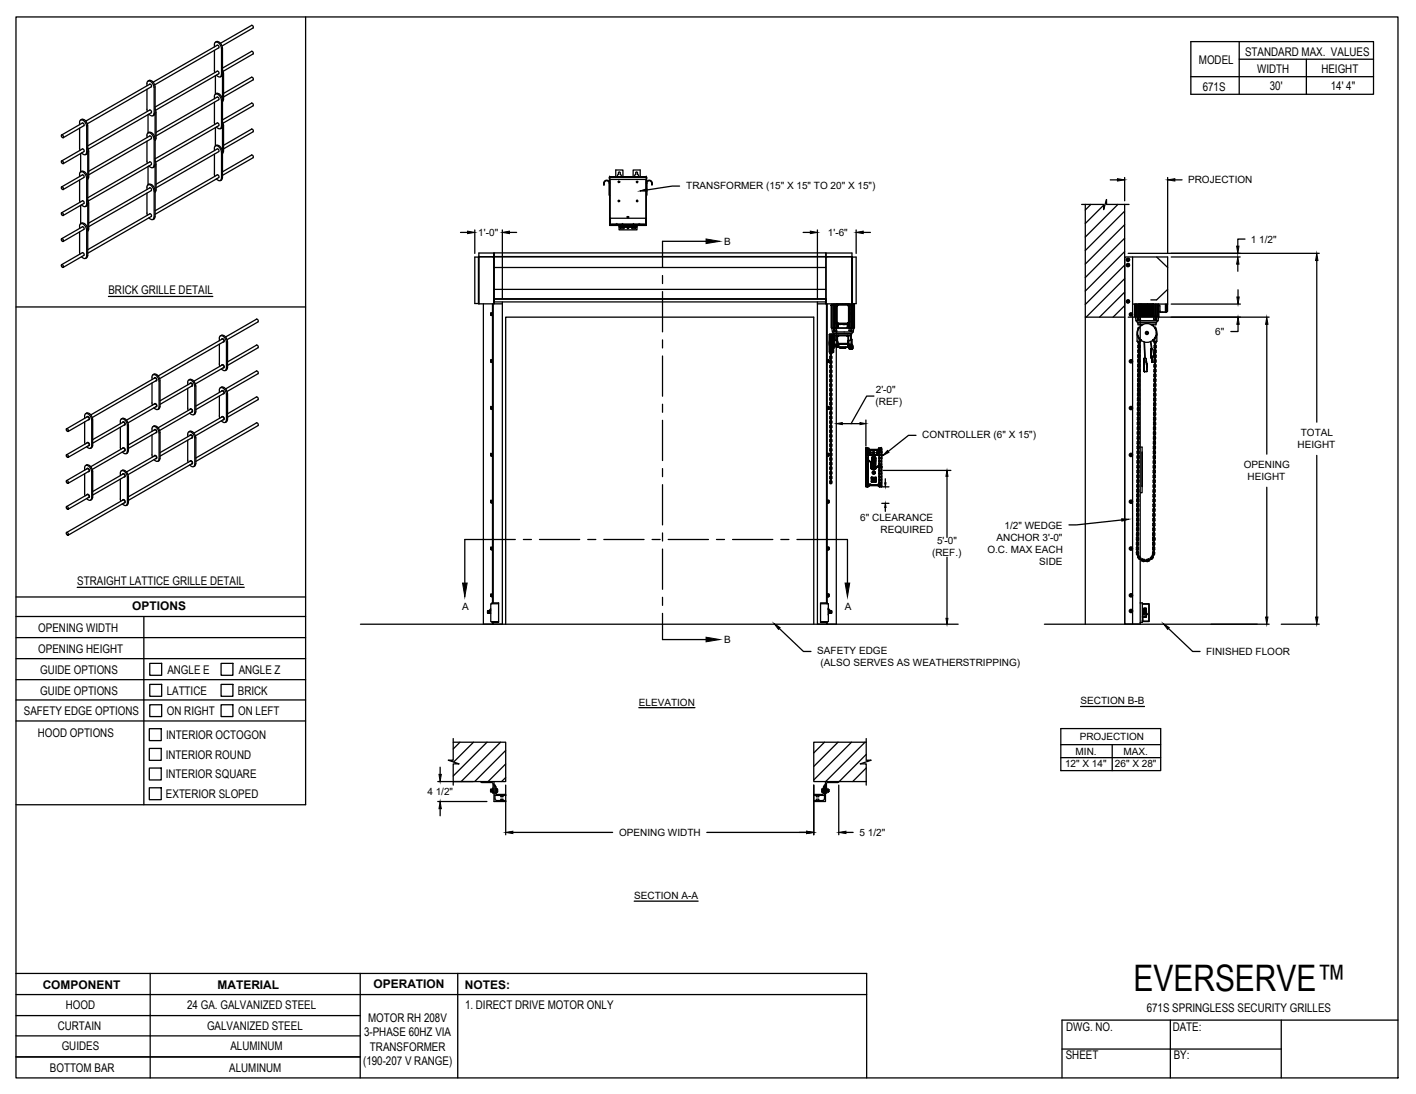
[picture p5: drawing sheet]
<svg xmlns="http://www.w3.org/2000/svg" width="279mm" height="216mm" viewBox="0 0 279 216" stroke-linecap="round" stroke-linejoin="round" font-family="sans-serif">
<defs><g id="words">
<text font-size="7.2" x="223.6" y="195.5">EVERSERVE™</text>
<g font-size="2.4">
<text x="245.7" y="11.1">STANDARD MAX. VALUES</text>
<text x="236.6" y="12.7">MODEL</text>
<text x="237.3" y="17.9">671S</text>
<text x="248.1" y="14.4">WIDTH</text>
<text x="250.5" y="17.8">30'</text>
<text x="260.7" y="14.4">HEIGHT</text>
<text x="262.6" y="17.8">14' 4&quot;</text>
<text x="21.4" y="58">BRICK GRILLE DETAIL</text>
<text x="15.2" y="115.4">STRAIGHT LATTICE GRILLE DETAIL</text>
<text x="7.6" y="124.7">OPENING WIDTH</text>
<text x="26.1" y="120.4">OPTIONS</text>
<text x="7.6" y="128.8">OPENING HEIGHT</text>
<text x="7.9" y="132.9">GUIDE OPTIONS</text>
<text x="7.9" y="137.1">GUIDE OPTIONS</text>
<text x="32.9" y="137.1">LATTICE</text>
<text x="33" y="133">ANGLE E</text>
<text x="46.9" y="137.1">BRICK</text>
<text x="47.1" y="133">ANGLE Z</text>
<text x="4.7" y="141.1">SAFETY EDGE OPTIONS</text>
<text x="32.9" y="141.2">ON RIGHT</text>
<text x="47" y="141.2">ON LEFT</text>
<text x="7.5" y="145.4">HOOD OPTIONS</text>
<text x="32.7" y="149.8">INTERIOR ROUND</text>
<text x="32.8" y="145.9">INTERIOR OCTOGON</text>
<text x="32.7" y="153.6">INTERIOR SQUARE</text>
<text x="32.7" y="157.5">EXTERIOR SLOPED</text>
<text x="8.4" y="195.2">COMPONENT</text>
<text x="42.9" y="195.1">MATERIAL</text>
<text x="73.7" y="195">OPERATION</text>
<text x="91.7" y="195.2">NOTES:</text>
<text x="11.4" y="203.2">CURTAIN</text>
<text x="13" y="199.2">HOOD</text>
<text x="36.9" y="199.1">24 GA. GALVANIZED STEEL</text>
<text x="40.9" y="203.3">GALVANIZED STEEL</text>
<text x="72.6" y="201.7">MOTOR RH 208V</text>
<text x="91.8" y="199.1">1. DIRECT DRIVE MOTOR ONLY</text>
<text x="210.4" y="203.6">DWG. NO.</text>
<text x="226.3" y="199.8">671S SPRINGLESS SECURITY GRILLES</text>
<text x="231.4" y="203.4">DATE:</text>
<text x="12.2" y="207.3">GUIDES</text>
<text x="45.5" y="207.2">ALUMINUM</text>
<text x="71.8" y="204.5">3-PHASE 60HZ VIA</text>
<text x="73" y="207.3">TRANSFORMER</text>
<text x="210.3" y="209.1">SHEET</text>
<text x="231.6" y="209">BY:</text>
<text x="9.8" y="211.5">BOTTOM BAR</text>
<text x="45.2" y="211.6">ALUMINUM</text>
<text x="71.6" y="210.2">(190-207 V RANGE)</text>
</g>
<g font-size="2">
<text x="135.4" y="37.3">TRANSFORMER (15&quot; X 15&quot; TO 20&quot; X 15&quot;)</text>
<text x="234.4" y="36.2">PROJECTION</text>
<text x="94.4" y="46.5">1'-0&quot;</text>
<text x="163.4" y="46.5">1'-6&quot;</text>
<text x="246.8" y="47.9">1 1/2&quot;</text>
<text x="142.9" y="48.4">B</text>
<text x="239.8" y="66.1">6&quot;</text>
<text x="172.8" y="77.5">2'-0&quot;</text>
<text x="172.7" y="79.9">(REF)</text>
<text x="182" y="86.4">CONTROLLER (6&quot; X 15&quot;)</text>
<text x="256" y="88.5">HEIGHT</text>
<text x="256.7" y="86.1">TOTAL</text>
<text x="245.4" y="92.4">OPENING</text>
<text x="246.2" y="94.8">HEIGHT</text>
<text x="169.7" y="102.8">6&quot; CLEARANCE</text>
<text x="173.7" y="105.2">REQUIRED</text>
<text x="184.9" y="107.3">5'-0&quot;</text>
<text x="196.6" y="106.7">ANCHOR 3'-0&quot;</text>
<text x="198.2" y="104.3">1/2&quot; WEDGE</text>
<text x="183.9" y="109.7">(REF.)</text>
<text x="194.8" y="109.1">O.C. MAX EACH</text>
<text x="205.1" y="111.4">SIDE</text>
<text x="91.2" y="120.4">A</text>
<text x="166.7" y="120.4">A</text>
<text x="142.9" y="127">B</text>
<text x="161.3" y="129.1">SAFETY EDGE</text>
<text x="161.9" y="131.5">(ALSO SERVES AS WEATHERSTRIPPING)</text>
<text x="238" y="129.3">FINISHED FLOOR</text>
<text x="126" y="139.2">ELEVATION</text>
<text x="213.2" y="139">SECTION B-B</text>
<text x="212.2" y="149">MIN.</text>
<text x="213" y="146.1">PROJECTION</text>
<text x="221.7" y="149">MAX.</text>
<text x="210.1" y="151.3">12&quot; X 14&quot;</text>
<text x="220" y="151.3">26&quot; X 28&quot;</text>
<text x="84.3" y="156.9">4 1/2&quot;</text>
<text x="122.2" y="165">OPENING WIDTH</text>
<text x="169.6" y="165">5 1/2&quot;</text>
<text x="125.1" y="177.4">SECTION A-A</text>
</g>
</g></defs>
<!-- layer: MOTOR RH -->
<g fill="none" stroke="#000" stroke-width=".25">
<path d="M119.1 36.2v.3h.1v-.3M119.1 36.2h.1M119.1 36.1a.58 .58 0 0 1 .6-.5 .58 .58 0 0 1 .6 .6h-.1v2.3h.1M119.2 36.1a.48 .48 0 0 1 .5-.4 .48 .48 0 0 1 .5 .4M120.3 35h.1M120.3 35.4v9.1h7.2v-9.1M120.3 34.9v.1M120.4 35.4v7.7M121.5 34.9v-1.4h1.4v1.4M122 35.9h.3l-.2 .1zM122 34.1l.2-.2 .2 .2M122 34.1l-.2 .8"/>
<path d="M122.1 35.9v-.1v.1M122.1 39.5l.2 .1-.2 .2-.1-.1zM122.4 34.1l.2 .8M124.9 34.9v-1.4h1.4v1.4M125.4 34.1l.2-.2 .2 .2M125.5 34.1l-.3 .8M125.6 39.6l.1-.1 .2 .2-.2 .1zM125.6 35.9l.1-.1 .2 .1-.2 .1zM125.8 34.1l.2 .8M127.4 35.4l.1 9.1M127.5 34.9v.1M127.5 34.9h-7.2v.1h7.3v.4h-7.3v-.4l-.1 .4v-.4"/>
<path d="M127.5 34.9l.1 .1M127.5 35h.1M127.6 35v.4zM127.6 36.1a.48 .48 0 0 1 .5-.4 .48 .48 0 0 1 .5 .4M128.6 36.2v.3h.1v-.3M128.6 36.2h.1M128.7 36.1a.58 .58 0 0 0-.6-.5 .58 .58 0 0 0-.6 .5l.2 .1v2.3h-.2M218.3 39.9l-.2 .2M94.4 50.7v9.2M94.5 59.9v.1M94.5 50.7v9.2M94.5 50.7h-.1"/>
<path d="M94.5 50.7h.1M94.5 50.7h68.4v8.9h-65.4M94.5 50.7h-.8v9.2h.8M94.5 50.7h2.7M94.5 60v-10.1h2.9v10.1M94.5 60h4.6M97.2 60v59M97.3 50.7h.1M97.3 60v59M97.4 59.1v.7M97.4 58.9h65.6M97.5 59.4h.1"/>
<path d="M97.5 59.2h.1M97.5 59.6h.1M97.5 50.7h-.3M97.5 59.1h65.4M97.5 50.6h65.4M97.5 52.8h65.4M97.5 57.1h65.4M99.1 59.6v63.6h-3.7v-63.2M120.3 44.3h.1M120.3 43.2h.1M120.4 44.3h.1M120.4 43.1v1.1l7 .1"/>
<path d="M120.4 44.2l7.1 .1M120.4 44.4h.1M120.4 43.1v1.4M120.8 44.4h6.2M121.4 44.3v.1M121.7 44.3h.1M122.2 44.8h3.5h-3.5M122.2 44.5v.9h3.5v-.9M122.3 44.3v.1M122.5 44.9l-.2 .1 .2 .1h.6v-.2M122.5 44.9h.6M122.8 44.3h.1"/>
<path d="M123.1 44.3v.1M123.8 42.7l-.1 .2h.3M123.8 42.8h.2M124 42.7v.2M124.7 44.3v.1M124.8 44.9l-.1 .2h.6M124.8 44.9h.5M125 44.3h.1M125.3 44.9l.2 .1-.2 .1M125.6 44.3v.1M126.1 44.3h.1M126.4 44.3v.1"/>
<path d="M127.1 44.3v.2M127.4 44.4h.1M127.4 44.4h-7h7M127.4 43.1v1.2M127.4 44.3h.1M127.5 43.2h.1M127.5 43.1h-7.2v1.4M161.3 59.6v63.6h3.7v-63.2M161.3 60h1.7M162.9 59.6v.4M162.9 59.7h.1M162.9 59.3h.1"/>
<path d="M162.9 59.5h.1M162.9 59.2h.1M162.9 50.7h.1M163 50.7v-.8h5.1v10.1h-5.1v-9.3h5.1M163 59.1v.7M163.1 50.7h.1M163.1 60v59M163.2 50.7h-.3v-.8h-65.4v10.1M163.2 60v59.1M163.2 50.7h4.9M164.2 60l-.1 .2M164.5 60v.2h.2"/>
<path d="M164.7 60v.2h.3M165.1 60h-.1M165.2 60l-.2 .2M165.2 60h2.2M165.2 60h.1M166.2 60h.1M166.9 60h.1M167.4 60l.2 .2v3.6M167.5 60h.1M167.9 60v.2M168.1 50.7h.1M168.1 60h.1"/>
<path d="M168.1 59.9h.1M168.1 60v.2h-.5M168.1 59.9v-9.2v9.2M168.1 50.7h.8v9.2h-.8M168.2 50.7v9.2M168.4 59.9v.3M213.4 40.3h4.4v1.1l.5-2v.9h4.5M214.1 40.3v82.9M215.2 40.3l-1.1 1.1M217.8 40.5l-3.7 3.6M220.6 40.3l-6.5 6.5M221.9 41.7l-7.8 7.7"/>
<path d="M221.9 44.3l-7.8 7.8M221.9 47l-7.8 7.8M221.9 49.7l-7.8 7.7M221.9 60h.1M221.9 40.3v82.9M221.9 52.3l-7.8 7.8M221.9 55l-7.6 7.6M221.9 57.7l-4.9 4.9M222.6 52.1l.2 .1zM222.6 52.5l.2-.1zM222.6 52.1l-.2 .1v.2l.2 .1M222.6 51.1l.2 .1z"/>
<path d="M222.6 51.5l.2-.1zM222.6 51.1l-.2 .1v.2l.2 .1M222.6 59.3l.2 .1zM222.6 59.7l.2-.1zM222.6 59.3l-.2 .1v.2l.2 .1M222.6 59.3l-.3 .1 .2 .3 .3-.1-.1-.3M222.6 52.1l-.3 .1 .2 .3 .3-.1-.1-.2M222.6 59.3h.1M222.7 51.1l.1 .3-.3 .1-.2-.3 .3-.1M222.7 51.1h.1M222.8 52.2h.1M222.8 52.2v.2v-.1"/>
<path d="M222.8 52.4h.1M222.8 51.2h.1M222.8 51.2v.2v-.1M222.8 51.4h.1M222.8 59.4h.1M222.8 59.4v.2v-.1M222.8 59.6h.1M223.5 50.7v72.4M228.2 50.7l2.2 2.1M230.4 57.1l-2.2 2.1h-1.1M96.9 71.1h.1M96.9 71.4v-.3v.3"/>
<path d="M96.9 61.9h.1M96.9 62.1v-.2v.2M96.9 71.4h.1M96.9 62.1h.1M96.9 61.9l.2-.1v.4M96.9 61.8v.4M96.9 71v.5M97.1 71.4l-.2 .1M97.1 71.1h-.2v.3M97.1 62.1l-.2 .1M97.1 61.9h-.2v.2M97.1 71v.1"/>
<path d="M97.1 61.8h.1M97.1 71.4h.1M97.1 71.1v.4h-.2M97.1 71.1l-.2-.1v.1M97.1 62.1h.1M97.1 62.2h-.2M97.1 71.5h.1M97.1 62.2h.1M97.2 71v.6M97.2 61.7v.6M163.2 71h.1M163.2 71.5h.1"/>
<path d="M163.3 71.5h.1M163.3 71v.5M163.3 71.4l.2 .1h-.2zM163.3 71.1v.3M163.3 71h.1M163.5 71h.1M163.5 71.4h.1M163.5 71.1h.1M163.5 71.1v.3M163.5 71.1l-.2-.1v.1h.2M163.5 71v.5M163.6 67.5l.1 2"/>
<path d="M163.6 67.3v.3M163.6 68v-.2v.4M163.7 66v3.5M163.7 69.5h.1M163.7 66v3.4M163.7 66v1.8M163.7 67.9l.2 .2M163.7 67l.2 .2M163.7 72.5l.2 .2M163.7 73.4l.2 .2M163.7 79.8l.2 .2 .2-.2M163.7 69.4v.1"/>
<path d="M163.7 66.1l.2 .4M163.7 69.4h.1M163.7 66.1h.1M163.7 69.5l.2 .4M163.7 71.3l.2 .5M163.7 78.6l.2 .5M163.8 69.3h.1M163.8 70.7h.1M163.8 69.7l.1 .1M163.8 68.8l.1 .1M163.8 67.9l.1 .1M163.8 67h.1"/>
<path d="M163.8 71.6l.1 .1M163.8 72.5l.1 .1M163.8 73.4l.1 .1M163.8 74.3l.1 .1M163.8 74.1h.2M163.8 75.2l.1 .1M163.8 76.1l.1 .1M163.8 77.1h.1M163.8 78h.1M163.8 78.9l.1 .1M163.8 79.8l.1 .1M163.9 69.6h.1"/>
<path d="M163.9 70.3l-.1 .1M163.9 69.4l-.1 .1M163.9 68.5h-.1M163.9 67.5l-.1 .1M163.9 66.6l-.1 .1M163.9 71.2l-.1 .1M163.9 72.1l-.1 .1M163.9 73.1h-.1M163.9 74.9l-.1 .1M163.9 75.8l-.1 .1M163.9 76.7l-.1 .1M163.9 77.6l-.1 .1"/>
<path d="M163.9 78.5l-.1 .1M163.9 79.4l-.1 .1M163.9 68.4l-.2 .4 .2 .3M163.9 70.2l-.2 .5 .2 .2M163.9 69.3l-.2 .2M163.9 67.4l-.2 .5M163.9 66.5l-.2 .5M163.9 71.1l-.2 .2M163.9 72l-.2 .5M163.9 72.9l-.2 .5M163.9 73.9l-.2 .4 .2 .2M163.9 74.8l-.2 .4 .2 .2"/>
<path d="M163.9 75.7l-.2 .4 .2 .2M163.9 76.6l-.2 .5 .2 .2M163.9 77.5l-.2 .5 .2 .2M163.9 78.4l-.2 .2M163.9 79.3l-.2 .5M163.9 69.1h.1M163.9 69.1l-.1 .2M163.9 70.3h.1M163.9 69.8h.1M163.9 69.4h.1M163.9 68.8h.1M163.9 68.5h.1"/>
<path d="M163.9 67.9h.1M163.9 67.6h.1M163.9 67h.1M163.9 66.6h.1M163.9 66.4h.1M163.9 71.3h.1M163.9 70.7h.1M163.9 72.2h.1M163.9 71.6h.1M163.9 73.1h.1M163.9 72.5h.1M163.9 73.4h.1"/>
<path d="M163.9 74.9h.1M163.9 74.3h.1M163.9 75.9h.1M163.9 75.3h.1M163.9 76.8h.1M163.9 76.2h.1M163.9 77.6h.1M163.9 77.1h.1M163.9 78.6h.1M163.9 78h.1M163.9 79.5h.1M163.9 78.9h.1"/>
<path d="M163.9 79.8h.1M163.9 66.5h.1M163.9 66.4v28.9M163.9 68.6v.2M163.9 66.7v.3M163.9 67.6v.3M164 70.2l.1 .2M164 69.3l.1 .2M164 68.4l.1 .1M164 67.4l.1 .2M164 71.1l.1 .2M164 72l.1 .2"/>
<path d="M164 72.9l.1 .2M164 73.9l.1 .2M164 74.8l.1 .2M164 75.7l.1 .2M164 76.6l.1 .2M164 77.5l.1 .2M164 78.4l.1 .2M164 79.3l.1 .2M164 70.3v.1M164 69.4v.1M164 68.5h.1M164 67.5v.1"/>
<path d="M164 66.6v.1M164 71.2v.1M164 72.1v.1M164 73.1h.1M164 74.9v.1M164 75.8v.1M164 76.7v.1M164 77.6v.1M164 78.5v.1M164 79.4v.1M164 60.3h.1M164 66.5h.1"/>
<path d="M164 66.4v28.9h-.2M164 69.1h.1M164 70.7h.1M164 69.7v.1M164 68.8v.1M164 67.9v.1M164 67h.1M164 71.6v.1M164 72.5v.1M164 73.4v.1M164 74.3v.1M164 75.2v.1"/>
<path d="M164 76.1v.1M164 77.1h.1M164 78h.1M164 78.9v.1M164 79.8v.1M164 69.1l.1 .2M164.1 69.3h.1M164.1 60.3v4.5M164.1 64.8l.2 .7M164.1 68.8l-.1 .3M164.1 70.7l-.1 .2M164.1 69.7l-.1 .2"/>
<path d="M164.1 67.9l-.1 .2M164.1 67l-.1 .2M164.1 71.6l-.1 .2M164.1 72.5l-.1 .2M164.1 73.4l-.1 .2M164.1 74.3l-.1 .2M164.1 75.2l-.1 .2M164.1 76.1l-.1 .2M164.1 77.1l-.1 .2M164.1 78l-.1 .2M164.1 78.9l-.1 .2M164.1 60.2h.4"/>
<path d="M164.1 66.1l-.1 .4 .1 .2M164.1 69.4h.1M164.1 66.1h.1M164.1 60.2v.1M164.1 66.7v.3M164.1 67.6v.3M164.1 68.1h.1M164.1 68.3h.1M164.1 68.6v.2M164.1 69.2h.1M164.1 69.5v.2M164.1 70.4v.3"/>
<path d="M164.1 71.3v.3M164.1 72.2v.3M164.1 73.2v.2M164.1 74.1v.2M164.1 75v.2M164.1 75.9v.3M164.1 76.8v.3M164.1 77.7v.3M164.1 78.6v.3M164.1 79.5v.3M164.1 69.6h.3M164.2 60.3h.1"/>
<path d="M164.2 66.1v3.3M164.2 66.1v3.2M164.3 65.5h4M164.3 66.1v.2M164.3 66.2l-.1 1.6M164.3 65.5l.2 .3M164.3 67.6h.1M164.3 66.2v.1M164.3 66.1l.1 .2M164.3 69.3h.1M164.3 66.2h.1M164.3 66.6h.1"/>
<path d="M164.3 68.9h.1M164.3 68.1h.1M164.3 69.3l-.2 .1M164.3 66.6v.1M164.3 66.2v.4M164.3 68.9v.4M164.3 66.3l-.2-.2v3.3M164.3 66.3h.1M164.3 66.3v3M164.3 69.2v.2M164.3 66.2v3M164.3 67.8v1.5"/>
<path d="M164.3 67.9v.1M164.3 67.2v-.1v.2M164.3 68.5v.3v-.2M164.3 66.9v-.3v.3M164.3 68.8v.1M164.3 68.6v.3M164.3 69.2l.1 .2h-.1M164.4 66.3h.1v2.9h-.1zM164.4 68.1l-.1 1.1M164.4 67.8h.1M164.4 67.8l-.1 1.4M164.4 67.4l-.1-1.1 .1 1.5"/>
<path d="M164.4 65.9l.1 .4M164.4 65.9l-.7 .1M164.4 60.3v4.4M164.4 65.9l.1 .3M164.5 64.8h.5h-.3v.5h-.2zM164.5 69.2l-.1 .4M164.5 68.4h.1M164.5 66.7v.4M164.5 69.3l-.1 .3M164.5 67.1v1.3M164.5 67.1h.1M164.5 67l.1 1.5"/>
<path d="M164.5 65.8h3.6M164.5 65.8v.1h3.5l.1-.1M164.5 68.5h.8M164.5 68.4v.3M164.6 68.3h.1M164.6 67.2h.1M164.6 67.1l.1 .9M164.6 67.1l.6 .1M164.6 68.2v.3M164.6 65.3h.1M164.6 65.3h.2M164.6 67.1h.1"/>
<path d="M164.6 68.2h.1M164.6 60.3h-.6v4.4h.6M164.6 60.2v4.6h-.5M164.6 68v.2M164.6 68h.7M164.6 68.1h.1M164.6 65.9v1M164.7 68.1h.1M164.7 68.2h.1M164.7 68.1v.1M164.7 65.3v.1M164.7 60.3v4.4"/>
<path d="M164.7 66.3h.4M164.7 68.2l.7 .1M164.7 68.2v.1M164.7 68.2h-.1M164.7 68v.1M164.7 68.3h.7M164.7 68v.3M164.7 67.9h.6M164.8 64.7h3M164.8 60.2v.1M164.8 66.2v.9h-.2M164.8 65.3h.1"/>
<path d="M165 63.8l.2 .2M165 60.2h.1M165 60.3v4.4l.2-.1M165 60.3h-.3v4.4l.3-.1M165 60.3h.1M165 63.8h.1M165 63.9v.8M165 64.8l.1 .5h-.5M165 60.2v3.6M165 63.6l.2 .1zM165 60.4v3.2M165.1 60.1h2.4v3.8h-2.4z"/>
<path d="M165.1 66.3h.1M165.1 66.2v.1M165.1 66.3h.4M165.2 60.3l.1-.2h1.9l.2 .2M165.2 60.3l-.1 3.3 .2 .2M165.2 60.3l-.2 .1h.2M165.2 63.7l.2 .2-.2-.1M165.2 63.9l2.2 .1M165.2 60.3v.1M165.2 64v.7h.1v-.7M165.2 66.3h.2M165.2 66.3v.9h-.4"/>
<path d="M165.2 66.3v.9M165.2 67.2l.2 .6M165.2 67.2l.1 .6M165.2 60.2v.1M165.3 60.1l.1 .1zM165.3 68.5h.1M165.3 64.6h.1M165.3 68h.1M165.3 67.8l.1 .1M165.3 68l.2 .2-.1 .1M165.3 67.9v.1M165.3 67.8h.1"/>
<path d="M165.4 68.5h1.8M165.4 67.9h.1M165.4 68.3l-.1 .2M165.4 68.5h.1M165.4 60.2h1.8l.2 .2v3.2l-.2 .2h-1.8l-.2-.2v-3.2zM165.4 68.3h.1M165.4 63.9h1.8M165.4 60.1h1.8M165.4 66.3h.1M165.4 67.9v-.1h1.9v.1h-1.9M165.4 67.9a.25 .25 0 0 1 .1 .3 .25 .25 0 0 1-.2 .2v.1M165.4 67.9l-.1 .1"/>
<path d="M165.4 64v.7h1.8v-.7M165.5 66.3h-.1M165.5 64h.5M165.5 66.3h1.6M165.5 66.2v.1M165.7 68.5v.1M165.8 68.7h.1M165.8 68.7h1M165.8 68.7l-.1-.2h1.2l-.1 .2M166.1 64h.9M166.8 68.7h.1M166.9 68.5v.1"/>
<path d="M167.1 66.3h.1M167.1 66.2v.1M167.1 66.3h.3M167.2 64.6h.1M167.2 66.3h.2M167.2 66.3h.1M167.2 68.5h.1M167.2 60.1l.1 .1M167.3 64v.7h.1v-.7M167.3 68.5h-.1M167.3 67.9v.5M167.3 67.2l.2 .1v1h.3"/>
<path d="M167.3 67.3h.1M167.3 68.4h.1M167.3 68.4l-2 .1M167.3 67.8h.1M167.3 67.9h.1M167.4 67.8h.1M167.3 67.8v-.5l.1 .5M167.3 67.8l.1 .6M167.3 68.4v.2h.5M167.3 60.2l.1 .1M167.3 63.8h-.1M167.4 66.3l-.1 1.5"/>
<path d="M167.4 68.4h.1M167.4 67.8v.8M167.4 66.3v.9M167.4 67.3v1.1M167.4 67.3h.1M167.4 64.6h.1M167.4 60.3l.1 3.3-.3 .2M167.4 68.2h.1M167.4 67.3v.6h.5M167.4 68.3v.1M167.4 60.3l.2 .1M167.4 63.6h.2l-.2 .1z"/>
<path d="M167.4 63.7l-.1 .1M167.4 63.9v.1M167.4 64.6l1.2 .1v-4.4h-.4v4.4M167.4 67.9v.1M167.4 68.2v.1M167.4 66.3h.1M167.4 68.6l.2 .1M167.4 66.2v.1M167.4 66.3h.5M167.5 68.2h.3M167.5 68.8h.1M167.5 68.6l.2 .2"/>
<path d="M167.5 68.7l.2-.1v.2zM167.6 68.7h.1M167.6 60.4v3.2M167.6 64.8h.5v.5h-.6zM167.6 68.8h.5M167.6 68.8h.1M167.6 68.8h.3M167.6 63.8l-.2 .2M167.6 61.4v.9M167.6 61.4h.1M167.6 62.2h.1M167.6 62.4v.5"/>
<path d="M167.6 60.5v.7M167.6 60.5h.1M167.6 61.2h.1M167.6 63.1v.5M167.6 63.1h.1M167.6 63.6h.1M167.6 61.4v.8M167.6 60.3h.1M167.6 64.6l.1 .1M167.6 60.3v.2M167.6 61.2v.2M167.6 62.2v.2"/>
<path d="M167.6 62.8v.4M167.6 63.5v1.2M167.7 68.6h.1M167.7 68.8h.1M167.7 68.6h.3M167.8 68.8h.1M167.8 68.8h.1h-.1M167.8 68.8h.1zM167.8 68v.4zM167.8 68.4v.3zM167.8 65.3h.1M167.8 65.3h.2"/>
<path d="M167.8 68h.1M167.8 68.6v.1M167.8 68v.3M167.8 68.3v.3M167.8 68v.2M167.8 66.2v.9M167.8 68.3l.1 .2M167.8 68.6h.1M167.8 68.2v.2M167.8 60.2v.1M167.8 68.2h.1M167.9 68.6h.1"/>
<path d="M167.9 68.8h.1M167.9 68.3v.3M167.9 68.5l-.1 .1M167.9 68.5v.1M167.9 68.8h-.1h.1M167.9 68.8h-.1M167.9 60.3v4.4v-4.4h-.3M167.9 68.5h.1M167.9 67h.1M167.9 64.8v.6M167.9 68.6v-.4l.1 .5M167.9 68.2l.2-.2v.3"/>
<path d="M167.9 67v1M167.9 67v-.8h-3.2l-.1 .9M167.9 67v.1l-.6 .1M167.9 68h-.5v.2M167.9 65.9l.1 .2M167.9 66h.1M167.9 68.6l.1 .1M167.9 66l.1 .1M168 67h.1v1.3M168 66.9l-.1 .1M168 66.1h.1M168 65.9v1"/>
<path d="M168 68.8h.1M168 68.8h.1h-.1M168 68.8h.1zM168 60.2v4.6h.5M168 60.3h.6M168 65.3h.1M168.1 68.8h.1M168.1 67v1M168.1 68.3v.4M168.1 68.3l-.1 .1M168.1 68.6l-.1 .1M168.1 68.2l.1 .1z"/>
<path d="M168.1 68.6h.1M168.1 68.1h.1M168.1 68.6v.2l.1-.1-.1-.1M168.1 68.4l.1 .1zM168.1 68.4l.1 .3M168.1 68.4h.1M168.1 68.3v.3M168.1 68.5v.1M168.1 60.2h.3M168.1 68.2h.1M168.1 68.3h.1M168.1 68.3v.1"/>
<path d="M168.1 68.2v.1M168.2 68.1l-.1 .1M168.2 68.2h.1M168.2 68.7l-.5 .1M168.2 68.4h.1M168.2 68.4l.1 .1-.1 .2M168.2 68.7h.1M168.3 68.8h-.1M168.3 68.2h-.1M168.3 65.5l-.2 .3M168.4 60.2l.1 4.6-.2 .7M168.4 60.2h.1"/>
<path d="M168.5 60.3h.1M168.5 60.3v4.4M168.6 60.3h.1M214.1 62.6h7.8M221.9 60.3l-2.3 2.3M223.2 71.1l.2 .1zM223.2 71.5l.2-.1zM223.2 71.1l-.3 .1v.2l.3 .1M223.4 71.2v.2v-.1M223.5 60h6.9v-9.3h-8.5v72.4h3.1v-63.1M223.9 60v2.4h.6M224 60v2.5"/>
<path d="M224 62.5l.2 .8M224.1 60v2.4M224.2 63.3l.2 .3M224.2 63.3h4.3M224.3 60v2.4M224.4 65.9v1.4l.6 .1M224.4 62.5h.5l.1 .5h-.6zM224.4 63.6h3.8M224.4 63.6l.1 .1h3.7v-.1M224.5 78.7l.1 .5M224.5 63h.1M224.5 77.1l.1 .1"/>
<path d="M224.5 76.1l.1 .2M224.5 78l.1 .2M224.5 74.9l.1 .5M224.5 75.8v.3M224.5 76.8v.3M224.5 73.3l.1 .2M224.5 63.1h.2M224.5 70.1l.1 .5M224.5 71.1l.1 .5M224.5 60v2.5h-.5M224.5 67.6l.2 .2M224.5 69.5l.2 .2"/>
<path d="M224.5 68.2l.2 .5M224.5 67.4v.2M224.6 63.7v.4l.7 .1M224.6 66.3l-.1 .1M224.6 79h.1M224.6 78.5l-.2 .1M224.6 79.4l-.2 .2 .2 .5M224.6 78v.1M224.6 79.6h.1M224.6 80v.1M224.6 79.9v.1M224.6 76.8v.3"/>
<path d="M224.6 77.7v.3M224.6 78.6h.1M224.6 76.6l-.1 .2M224.6 75.6l-.1 .2M224.6 77.5l-.1 .5M224.6 76.7h.1M224.6 77.7h.1M224.6 78h.1M224.6 76.7v.1M224.6 77.2v.5M224.6 77.1v.1M224.6 77.1h.1"/>
<path d="M224.6 78.2v.4M224.6 79v.6M224.6 74.9v.3M224.6 64.8a1.93 1.93 0 0 0 .1 2M224.6 64.8h.1M224.6 62.4v-2.4v2.4h.3v-.1l.1 .1M224.6 78.1v.1M224.6 62.5v.5M224.6 78.6v.4M224.6 73.3h.1M224.6 74.7l-.1 .2M224.6 72.8l-.1 .5"/>
<path d="M224.6 73.7l-.1 .2 .1 .5M224.6 73.9h.1M224.6 74.8h.1M224.6 74.3v.5M224.6 74.3h.1M224.6 75.8h.1M224.6 75.2v.6M224.6 75.2h.1M224.6 76.2v.5M224.6 76.2h.1M224.6 78.7h.1M224.6 79.7h.1"/>
<path d="M224.6 71.1v.3M224.6 73v.3M224.6 71.4h.1M224.6 72.3v.1M224.6 72.9h.1M224.6 74.2h.1M224.6 72.9v.1M224.6 79.5v.5M224.6 69.9l-.1 .2M224.6 70.9l-.1 .2M224.6 71.8l-.1 .2 .1 .5M224.6 73.3v.6"/>
<path d="M224.6 71h.1M224.6 70.9v.1M224.6 71v.1M224.6 71.4v.6M224.6 72h.1M224.6 72.5v.4M224.6 72.3h.1M224.6 74.9h.1M224.6 76.8h.1M224.6 72.4v.1M224.6 67.4v.2M224.6 68.2l.1 .4"/>
<path d="M224.6 72v.3M224.6 70.1v.3M224.6 75.8l.1 .1M224.6 68.2h.2M224.6 68.5l.1 .1M224.6 67.6h.1M224.6 69.5h.1M224.6 70.1h.1M224.6 70.5h.1M224.6 71h.2v.4M224.6 71.9v.1M224.7 75.7l-.1 .4h.1"/>
<path d="M224.7 77.6l-.1 .1M224.7 68l-.2 .2M224.7 69l-.2 .5M224.7 68.7v.4M224.7 68.6h.1M224.7 69.1h.1M224.7 67.6v.6M224.7 68.2h.1M224.7 67.6h.1M224.7 69.6v.5M224.7 69.5v.1M224.7 69.5h.1"/>
<path d="M224.7 70.1h.1M224.7 70.5l-.1 .4M224.7 70.5h.1M224.7 70.4v.1M224.7 73.9v.1M224.7 72.1h.1M224.7 73h.1M224.7 64.8a1.92 1.92 0 0 0 .1 2M224.7 64.8h.1M224.7 68.6v.1M224.7 69.2h.1M224.7 69.1v.1"/>
<path d="M224.7 62.4l3.9 .1M224.7 66.5v.1M224.7 69.1v.4M224.7 68.5h.1M224.7 69.1l-.1 .1M224.7 74.8l-.1 .1M224.7 73.8l-.1 .5M224.7 79.5v.1M224.7 66.8h.1M224.7 66.7h.1M224.7 71.1h.1M224.7 79.4l.2 .5-.2 .2"/>
<path d="M224.7 76.7v.1M224.7 77.6v.1M224.7 78.6h.1M224.7 79v.6M224.7 79h.1M224.7 79.9h.1M224.7 79.9v.2M224.7 66.6v.1M224.7 66.8l.3 .4M224.7 76.6l.2 .2M224.7 77.5l.2 .2M224.7 78.5l.2 .1"/>
<path d="M224.7 78v.1M224.7 75.8h.1M224.7 76.8h.1M224.7 76.2v.6M224.7 76.2h.1M224.7 77.7h.1M224.7 77.1h.1M224.7 77.1v.6M224.7 78v.6M224.7 78h.1M224.7 63h.1M224.7 78.7v.3"/>
<path d="M224.7 77.7v.3M224.7 79.6v.3M224.7 64.7l-.1 .1M224.7 75.6l.2 .5-.2 .2M224.7 74.7l.2 .5-.2 .2M224.7 73.7l.2 .5-.2 .2M224.7 71.9l.1 .1M224.7 72.9l.1 .4M224.7 73.4v.5M224.7 73.3h.1M224.7 73.3v.1M224.7 73.9h.1"/>
<path d="M224.7 72.5v.4M224.7 72.3h.1M224.7 72.3v.2M224.7 72.9h.1M224.7 74.3v.5M224.7 74.3h.1M224.7 74.8h.1M224.7 75.2h.1M224.7 75.2v.6M224.7 76.8v.3h-.1M224.7 60v2.4M224.7 75.8v.4"/>
<path d="M224.7 64.7h.1M224.7 76.1v.1M224.7 74.2v.1M224.8 70.9l.1 .2M224.8 71.8l.1 .5-.1 .2M224.8 72.8l.1 .5M224.8 70.4l-.1 .1M224.8 71.4h-.1M224.8 73.3h-.1M224.8 69.5h.1M224.8 70.5v.5M224.8 70.5h.1"/>
<path d="M224.8 71h.1M224.8 71v.1M224.8 71.4v.6M224.8 72h.1M224.8 72l-.1 .4M224.8 66.8l.3 .4M224.8 73.9v.3M224.8 74.9v.3M224.8 68l.1 .5-.1 .2M224.8 69l.1 .5-.1 .2M224.8 69.9l.1 .2M224.8 68.5v.1"/>
<path d="M224.8 67.6h.1M224.8 68.6v.1M224.8 69.2h.1M224.8 68.6h.1M224.8 67.6v.2M224.8 67.8v.4M224.8 69.1v.1M224.8 69.1v1M224.8 68.2h.1M224.8 66.8h.1M224.8 62.4v-2.4v2.4M224.8 69v.1"/>
<path d="M224.8 69.1h.1M224.8 66.8v.1M224.8 68.7v.3M224.8 70.1v.4M224.8 67.4v.2M224.8 68.2v.4M224.9 77.1l-.2 .2M224.9 78l-.2 .2M224.9 78.7l-.2 .5M224.9 77.7v.3M224.9 76.8v.3M224.9 70.4l-.1 .2"/>
<path d="M224.9 71.4l-.1 .2M224.9 73.3l-.1 .2M224.9 60v2.3M224.9 70.1v.3M224.9 71.1v.3M224.9 67.4l-.1 .4M225 67.2h.1M225 60v2.4zM225 62.3h.2M225.1 67.2h.1M225.2 67.2h-.1M225.2 60v2.4z"/>
<path d="M225.3 60l-.1 2.4 .1-2.4M225.3 62.3h.1M225.4 60l.1 2.4M225.4 64.1h.1M225.5 60v2.4M225.5 64.1h-.5v.3M225.5 60v2.4zM225.5 62.3h.7M225.7 60v2.4M225.7 62.3v.1M225.7 71v.1M225.7 71.4h.1"/>
<path d="M225.7 71.1h.1M225.7 71.2h.1M225.7 71.4v.1M225.7 71.3h.1M225.7 71h.1M225.7 70.9h.1M225.7 70.9v.1M225.7 71.6h.1M225.7 71.5h.1M225.7 71.9h.1M225.7 71.2v.1M225.7 71.7h.1"/>
<path d="M225.7 71.8h.1M225.7 72h.1M225.7 72.1h.1M225.7 71.9v.1M225.7 72v.1M225.7 72.3h.1M225.7 72.2h.1M225.7 72.4l.1 .1M225.7 72.4h.1M225.7 71.8v.1M225.7 71.7v.1M225.8 72.8h.1"/>
<path d="M225.7 72.7l.1 .1M225.7 72.7h.1M225.7 72.6h.1M225.7 72.6v.1M225.7 72.5h.1M225.7 72.1v.1M225.7 60v2.4zM225.7 67.5l.2 3.2M225.8 72.5h.1M225.8 72.6h.1M225.8 72.3h.1M225.8 72.2h.1"/>
<path d="M225.8 72.2v.1M225.8 72.1h.1M225.8 72h.1M225.8 72v.1M225.8 71.9h.1M225.8 71.9v.1M225.8 71.8h.1M225.8 71.7h.1M225.8 71.6h.1M225.8 71.6v.1M225.8 71.5h.1M225.8 72.9h.1"/>
<path d="M225.8 71.4h.1M225.8 72.7h.1M225.8 72.8v.1M225.8 72.1h-.1M225.8 71.8h-.1M225.8 71.9h-.1M225.8 72.5v.1M225.8 73.2v.1M225.8 73.2h.1M225.8 73.1h.1M225.8 73h.1M225.8 72.9v.1"/>
<path d="M225.8 72.4h-.1M225.8 72.3l-.1 .1M225.8 72.3h-.1M225.8 73.1v.1M225.8 72.5l-.1 .1M225.8 72.2l-.1 .1M225.8 71.4v.1M225.8 71.5v.1M225.8 71.7v1.6M225.8 71.5h-.1M225.8 72.7v.1M225.8 72.4h.1"/>
<path d="M225.8 73.3h.1M225.8 73.3v.1M225.8 72.5h-.1M225.8 73.4h.1M225.8 67.5l.2 3.2h-.1M225.9 70.7l-.2 .1M225.9 73.4h.1M225.9 70.7h.1M225.9 70.7l-.2 .1v1.8M225.9 60v2.4zM225.9 62.4l.1-2.4v2.4M226 70.7l.2 .1 .1 2.5"/>
<path d="M226.2 62.4v-2.4v2.4M226.2 71.1h.1M226.2 71.2h.1M226.2 71.3h.1M226.2 71.1v.2M226.2 71.3v.1M226.2 71.4h.1M226.2 71.6h.1M226.2 71.5h.1M226.2 71.4v.2M226.3 71.9h.1M226.2 71.8h.1"/>
<path d="M226.2 60v2.4zM226.2 62.3h.5M226.2 71.9h.1M226.2 71.7v.2M226.3 72h.1M226.3 72.1h.1M226.3 71.9v.1M226.3 72.2h.1M226.3 72.2v.1M226.3 72.1v.1M226.3 71.9v.2M226.3 65.7h.1"/>
<path d="M226.3 72.3h.1M226.3 72.4h.1M226.3 72.5h.1M226.3 72.3v.2M226.3 72.5v.1M226.3 72.6h.1M226.3 72.7v.1M226.3 72.8v.1M226.3 72.9v.1M226.3 65.8h.1M226.3 73.3h.1M226.3 73.3l-.4 .1"/>
<path d="M226.4 65.7h.1M226.4 65.7h-.1M226.5 60l-.1 2.4M226.7 62.4v-2.4v2.4M226.7 60v2.4zM226.7 62.3h.2M226.9 60v2.4M226.9 60v2.4zM226.9 62.3h.2M227 67.4l.2 1.4M227.1 69.1h.1M227.1 69.1v.1"/>
<path d="M227.1 69.2h.1M227.1 69h.1M227.1 69v.1M227.1 69v.4M227.1 69v.3M227.1 69.3h.1M227.1 69.4h.1M227.1 69.3v.1M227.1 69.2v.1M227.1 69.5h.1M227.1 69.4v.1M227.1 67.4l.2 1.4"/>
<path d="M227.1 69.4v.3M227.1 69.7h.1M227.1 69.6h.1M227.1 69.8h.1M227.1 60l.1 2.4M227.1 69.7v.1M227.1 69.9h.1M227.1 64.1h.5v.3M227.1 69.8v.1M227.1 69.9l.1 .1M227.1 70h.1M227.1 69.7l.1 .7"/>
<path d="M227.2 70h.1M227.2 70.1h.1M227.2 70.2h.1M227.2 68.8l-.2 .2M227.2 70.3h.1M227.2 70.4h.1M227.2 68.8h.1M227.2 60v2.4zM227.2 64.1h.1M227.2 70.5h.1M227.2 70.6h.1M227.2 70.4v.1"/>
<path d="M227.2 70.3v.5M227.2 70.7h.1M227.2 70.5v.1M227.2 70.7v.1M227.2 70.6v.1M227.2 70.8h.1M227.2 70.9h.1M227.2 70.8v.1M227.2 70.9l.1 .1M227.2 70.9v.1M227.2 70.7l.1 .5M227.3 71h.1"/>
<path d="M227.3 71.2h.1M227.3 71.1h.1M227.3 71v.1M227.3 71.1v.1M227.3 71.4h.1M227.3 71.3h.1M227.3 71.2v.1M227.3 71.3v.1M227.3 71.1v.3M227.3 71.4v.1M227.3 68.8l.2 .1M227.3 71.5h.1"/>
<path d="M227.3 68.8h-.1M227.4 60v2.4M227.4 71.5h.1M227.4 60v2.4l-.2-.1M227.4 62.3h.2M227.4 67.2h.1M227.5 68.9v.1M227.5 69l.3 2M227.5 67.2h.1M227.6 62.4v-2.4l.1 2.4M227.6 67.2h.1M227.6 79.9l.2 .2"/>
<path d="M227.6 70h.1M227.6 70.1h.1M227.6 70l.1 .3M227.6 79.6v.3M227.6 79l.2 .2M227.7 76.8l.1 .5M227.7 70.2h.1M227.7 70.3h.1M227.7 62.4v-.1l.4 .1v-2.4l-.1 2.4M227.7 60l-.1 2.4M227.7 75.2l.1 .2M227.7 73.3l.1 .2"/>
<path d="M227.7 74.2l.1 .2M227.7 72.1l.1 .5M227.7 70.4h.1M227.7 73.9v.4M227.7 69.2l.2 .5M227.7 71.5h-.3M227.7 62.5l-.1 .5h.7v-.5M227.7 68.5l.2 .2M227.7 67.6l.2 .2M227.7 60v2.3M227.7 67.4v.2M227.7 68.2v.4"/>
<path d="M227.8 79.9v.1M227.8 79.4l-.2 .2M227.8 79.7v.3h.1M227.8 76.1v.1M227.8 79.6h.1M227.8 76.6l-.2 .2M227.8 77.5l-.2 .2 .2 .5M227.8 78.5l-.2 .5M227.8 80h.1M227.8 79.2v.4M227.8 79.1v.1M227.8 79.1h.1"/>
<path d="M227.8 78.7h.1M227.8 78.1v.6M227.8 78.1h.1M227.8 77.7h.1M227.8 77.2v.5M227.8 77.1v.1M227.8 80v.1M227.8 74.9v.3M227.8 75.8v.4M227.8 75.2h.1M227.8 74.2v.1M227.8 76.8h.1"/>
<path d="M227.8 75.6l-.1 .2 .1 .5M227.8 74.7l-.1 .5M227.8 73.7l-.1 .2M227.8 76.6v.2M227.8 76.2h.1M227.8 75.4v.4M227.8 75.2v.2M227.8 75.8h.1M227.8 75.2v.1M227.8 74.9h.1M227.8 74.4v.5M227.8 74.3h.1"/>
<path d="M227.8 72.1v.3M227.8 66.8h.1M227.8 74.3v.1M227.8 76.2v.4M227.8 71.2v.2M227.8 70.5h.1M227.8 71.4v.1M227.8 69.9l-.1 .2 .1 .5M227.8 70.9l-.1 .2 .1 .5M227.8 71.8l-.1 .2M227.8 72.8l-.1 .5M227.8 73.9h.1"/>
<path d="M227.8 73.4v.5M227.8 73.4h.1M227.8 72.4v.6M227.8 72.4h.1M227.8 72.9v.1M227.8 71.6v.4M227.8 71.5v.1M227.8 72h.1M227.8 71.5h.1M227.8 71.4h.1M227.8 68.2v.4M227.8 69.2v.3"/>
<path d="M227.8 70.1v.4M227.8 64.7h.1M227.8 68.5l.1 .1M227.8 69.5l.1 .1M227.8 67.6h.1M227.8 73h.1M227.8 71.1h.1M227.8 70.1h.1M227.8 71v.4M227.8 72.9v.4M227.8 76.7v.5M227.8 77.7v.4"/>
<path d="M227.8 78.6v.5M227.9 68l-.2 .2M227.9 69l-.2 .2M227.9 70.5v.6M227.9 71.1h.1M227.9 71v.1M227.9 70.5h.1M227.9 69.7v.4M227.9 69.5h.1M227.9 70.1h.1M227.9 69.5v.1M227.9 68.6v.5"/>
<path d="M227.9 68.6h.1M227.9 68.2h.1M227.9 69.2h.1M227.9 69.1v.1M227.9 69.6v.1M227.9 67.4v.2M227.9 67.6h.1M227.9 68.2h-.1M227.9 69.1l-.1 .1M227.9 74.8l-.1 .1M227.9 64.7l.1 .1M227.9 67.6v.6"/>
<path d="M227.9 66.8h.1M227.9 66.7v.1M227.9 66.8l-.4 .4M227.9 64.7h.1M227.9 79.9l-.1 .1M227.9 80v.1M227.9 79h.1M227.9 79v.2M227.9 79.6h.1M227.9 63h.1M227.9 63v.1h.3h-.3M227.9 79.5v.1"/>
<path d="M227.9 79.2v.3M227.9 79.6v.3M227.9 79l-.1 .1M227.9 77.5l.1 .6-.1 .1M227.9 78.5l.1 .5-.1 .2M227.9 79.4l.1 .2M227.9 75.8h.1M227.9 78.7h.1M227.9 78.1v.6M227.9 78.6v.1M227.9 78.1h.1M227.9 77.1v.6"/>
<path d="M227.9 77.1h.1M227.9 77.7h.1M227.9 76.8h.1M227.9 76.2v.6M227.9 76.8v.3M227.9 76.2h.1M227.9 75.6l.2 .6-.2 .1M227.9 74.7l.2 .2M227.9 73.7l.2 .2M227.9 76.6l.2 .5-.2 .2M227.9 71l.1 .1M227.9 73.3l-.1 .1"/>
<path d="M227.9 73.9h-.1v.4M227.9 75.2v.1M227.9 75.2h.1M227.9 75.2v.2M227.9 74.9h.1M227.9 74.3v.1M227.9 74.8h.1M227.9 74.3h.1M227.9 73.4v.5M227.9 73.4h.1M227.9 73.9h.1M227.9 73.3v.1"/>
<path d="M227.9 72.9v.1M227.9 66.6l.1 .1M227.9 74.4v.4M227.9 75.4v.4M227.9 74.8l.1 .4M227.9 77.7v.4M227.9 78.7v.3M227.9 70.9l.2 .5-.2 .2M227.9 71.8l.2 .2M227.9 72.8l.2 .5-.2 .2M228 68.2h.1M228 69.1v.1"/>
<path d="M228 70.1v.4M228 71.4l-.1 .1M228 72.4h-.1M228 73.3h-.1M228 72.4l-.1 .6M228 72.4h.1M228 71.5v.5M228 72h.1M228 71.4h.1M228 70.5v.6M228 71v.1M228 70.5h.1"/>
<path d="M228 70.1h.1M228 75.8l-.1 .4M228 73.9l-.1 .4M228 64.8a1.87 1.87 0 0 1-.1 2M228 64.8h.1M228 62.4v.1M228 71.4v.1M228 68l.1 .2M228 69l.1 .5-.1 .2M228 69.9l.1 .6-.1 .1M228 68.5v.1M228 69.6v.5"/>
<path d="M228 69.5h.1M228 69.5v.1M228 68.7v.5M228 68.7h.1M228 67.8v.4M228 67.6h.1M228 67.6v.2M228 68.6h.1M228 68.6v.1M228 71.1v.3M228 72.1v.3M228 73v.3"/>
<path d="M228 69.2v.4M228 67.4v.2M228 68.2v.4M228 79.9l-.1 .2M228 66.5v.1M228 64.8a1.96 1.96 0 0 1-.4 2.4M228 62.5v.5M228 79.7v.2M228.1 75.2l-.2 .2M228.1 74.2l-.2 .2M228.1 63.7v.4h-.6l-.1 .1M228.1 74.9v.3"/>
<path d="M228.1 74v.3M228.1 66.2v.1M228.1 68.5l-.1 .2M228.1 72.1l-.2 .5M228.1 60v2.5M228.1 62.4h.5M228.1 67.6l-.1 .2M228.1 67.4v.2M228.1 68.2v.4M228.2 66.4h.1M228.2 63h.1M228.2 66.4l.1-.5v1.5h-.7v-.2"/>
<path d="M228.3 60v2.4M228.5 63.3l-.3 .3M228.6 60v2.4M228.6 60v2.5l-.1 .8M228.6 60.3h.2M228.8 60.3l.1 .1M228.9 61.5l1.1 .1h-1.1zM228.9 60.4v1.2M228.9 61.6h.1M229.3 61.6h.1M230 60v1.7h.1M230.2 60v1.6"/>
<path d="M230.4 61.4l-.3 .2M230.4 61.2l-.2 .2M230.4 60v1.4M96.9 98.9h.1M96.9 99.1v-.2v.2M96.9 89.6h.1M96.9 89.9v-.3v.3M96.9 80.4h.1M96.9 80.6v-.2v.2M96.9 99.1h.1M96.9 89.9h.1M96.9 80.6h.1"/>
<path d="M96.9 98.9l.2-.1v.4M96.9 80.4l.2-.1v.4M96.9 80.3v.4M96.9 89.5v.5M96.9 98.8v.4M97.1 99.1l-.2 .1M97.1 98.9h-.2v.2M97.1 89.9l-.2 .1M97.1 89.6h-.2v.3M97.1 80.6l-.2 .1M97.1 80.4h-.2v.2M97.1 98.8h.1"/>
<path d="M97.1 89.5v.1M97.1 80.3h.1M97.1 99.1h.1M97.1 99.2h-.2M97.1 89.9h.1M97.1 89.6v.4h-.2M97.1 89.6l-.2-.1v.1M97.1 80.6h.1M97.1 80.7h-.2M97.1 99.2h.1M97.1 90h.1M97.1 80.7h.1"/>
<path d="M97.2 98.7v.6M97.2 89.5v.6M97.2 80.2v.6M163.2 98.7h.1M163.2 89.5h.1M163.2 90h.1M163.2 80.2h.1M163.3 98.7l-.1 .6M163.3 99.2v.1M163.3 90h.1M163.3 80.2l-.1 .6M163.3 89.5v.5"/>
<path d="M163.3 80.7v.1M163.3 98.9h.2v.2h-.2zM163.3 98.9v-.2h.2v.2M163.3 99.1v.2M163.3 89.6v.3M163.3 80.4v.2M163.3 98.7v.1M163.3 89.5h.1M163.3 80.2v.1M163.5 99.1v.2h-.2M163.5 89.6h-.2v-.1l.2 .1v.4M163.5 89.9h-.2v.1"/>
<path d="M163.5 80.4h-.2v-.2a.27 .27 0 0 1 .2 .3 .27 .27 0 0 1-.2 .3M163.5 80.6h-.2v.2M163.5 80.2v.6M163.5 89.5v.5M163.5 98.7v.6M163.5 89.9h.1M163.5 89.6h.1M163.5 99.1h.1M163.5 98.9h.1M163.5 90h-.2M163.5 80.6h.1M163.5 80.4h.1"/>
<path d="M163.5 80.4v.2M163.5 89.6v.3M163.5 98.9v.2M163.5 90h.1M163.7 80.7l.2 .2M163.7 87.1l.2 .2M163.7 88.9l.2 .2M163.7 90.7l.2 .2M163.7 91.6l.2 .2M163.7 87.7l.2 .5M163.8 80.7l.1 .1M163.8 81.6l.1 .1"/>
<path d="M163.8 81.4h.2M163.8 82.5l.1 .1M163.8 83.4l.1 .1M163.8 84.3l.1 .1M163.8 85.2l.1 .1M163.8 86.2h.1M163.8 87.1l.1 .1M163.8 88l.1 .1M163.8 88.9l.1 .1M163.8 89.8l.1 .1M163.8 89.5h.2M163.8 90.7l.1 .1"/>
<path d="M163.8 91.6l.1 .1M163.8 92.5h.2M163.8 93.5h.1M163.8 93.2h.2M163.8 94.4h.1M163.9 80.4h-.1M163.9 82.2l-.1 .1M163.9 83.1l-.1 .1M163.9 84l-.1 .1M163.9 84.9l-.1 .1M163.9 85.8l-.1 .1M163.9 86.7l-.1 .1"/>
<path d="M163.9 87.6l-.1 .1M163.9 88.6h-.1M163.9 90.4l-.1 .1M163.9 91.3h-.1M163.9 92.2l-.1 .1M163.9 94l-.1 .1M163.9 94.9l-.1 .1M163.9 80.3l-.2 .4M163.9 81.2l-.2 .4 .2 .2M163.9 82.1l-.2 .4 .2 .2M163.9 83l-.2 .4 .2 .2M163.9 83.9l-.2 .4 .2 .2"/>
<path d="M163.9 84.8l-.2 .4 .2 .2M163.9 85.7l-.1 .6h.3v-.1M163.9 86.6l-.2 .5M163.9 87.5l-.2 .2M163.9 88.4l-.2 .5M163.9 89.4l-.2 .4 .2 .2M163.9 90.3l-.2 .4M163.9 91.2l-.2 .4M163.9 92.1l-.1 .6h.3v-.2M163.9 93l-.2 .5 .2 .2M163.9 93.9l-.2 .5 .2 .2M163.9 94.8l-.1 .6h.3v-.1"/>
<path d="M163.9 80.4h.1M163.9 80.7h.1M163.9 82.2h.1M163.9 81.7h.1M163.9 83.1h.1M163.9 82.5h.1M163.9 84h.1M163.9 83.4h.1M163.9 84.9h.1M163.9 84.4h.1M163.9 85.8h.1M163.9 85.3h.1"/>
<path d="M163.9 86.8h.1M163.9 86.2h.1M163.9 87.7h.1M163.9 87.1h.1M163.9 88.6h.1M163.9 88h.1M163.9 88.9h.1M163.9 90.4h.1M163.9 89.8h.1M163.9 91.3h.1M163.9 90.7h.1M163.9 92.2h.1"/>
<path d="M163.9 91.6h.1M163.9 94.1h.1M163.9 93.5h.1M163.9 95h.1M163.9 94.4h.1M163.9 82.7h.1M164 80.3l.1 .1M164 81.2l.1 .2M164 82.1l.1 .2M164 83l.1 .2M164 83.9l.1 .2M164 84.8l.1 .2"/>
<path d="M164 85.7l.1 .2M164 86.6l.1 .2M164 87.5l.1 .2M164 88.4l.1 .2M164 89.4l.1 .1M164 90.3l.1 .2M164 91.2l.1 .1M164 92.1l.1 .2M164 93l.1 .2M164 93.9l.1 .2M164 94.8l.1 .2M164 80.4h.1"/>
<path d="M164 82.2v.1M164 83.1v.1M164 84v.1M164 84.9v.1M164 85.8v.1M164 86.7v.1M164 87.6v.1M164 88.6h.1M164 90.4v.1M164 91.3h.1M164 92.2v.1M164 94v.1"/>
<path d="M164 94.9v.1M164 80.7v.1M164 81.6v.1M164 82.5v.1M164 83.4v.1M164 84.3v.1M164 85.2v.1M164 86.2h.1M164 87.1v.1M164 88v.1M164 88.9v.1M164 89.8v.1"/>
<path d="M164 90.7v.1M164 91.6v.1M164 93.5h.1M164 94.4h.1M164.1 80.7l-.1 .2M164.1 81.6l-.1 .2M164.1 82.5l-.1 .2M164.1 83.4l-.1 .2M164.1 84.3l-.1 .2M164.1 85.2l-.1 .2M164.1 87.1l-.1 .2M164.1 88l-.1 .2"/>
<path d="M164.1 88.9l-.1 .2M164.1 89.8l-.1 .2M164.1 90.7l-.1 .2M164.1 91.6l-.1 .2M164.1 93.5l-.1 .2M164.1 94.4l-.1 .2M164.1 80.5v.2M164.1 81.4v.2M164.1 82.3v.3M164.1 83.2v.2M164.1 84.1v.2M164.1 85v.3"/>
<path d="M164.1 85.9v.3M164.1 86.8v.3M164.1 87.7v.3M164.1 88.6v.3M164.1 89.6v.2M164.1 90.5v.2M164.1 91.4v.2M164.1 92.3v.2M164.1 93.2v.3M164.1 94.1v.3M164.1 95v.3M170.9 89.8h.1"/>
<path d="M170.9 89.8v.1M170.9 89.8v5.7M170.9 88.6h.1M170.9 96h.1M170.9 91h.1M170.9 88.5h.1M170.9 91v3.9h.4v-.2h-.4M170.9 91h.2M170.9 95.8h.1M170.9 91v5v-.2M170.9 95.9l.1 .1M170.9 89.8h.4"/>
<path d="M170.9 88.6v.7M170.9 88.6v-.1v1.3M170.9 88.6l.1 .2M170.9 88.7h.1M170.9 88.5v.1M170.9 90.5v.5l.4-.2v-.3M170.9 90.5h.1M170.9 89.9h.1M170.9 88.6v.2M170.9 89.3v6.5M170.9 95.9h.1M170.9 89.8h1.4"/>
<path d="M170.9 91h.5M170.9 92.3h.1M170.9 91.7h.1M170.9 92.9h.1M170.9 94.7h.1M170.9 94.1h.4v.6h-.4M170.9 94.1h.1M170.9 93.5h.4v.6h-.4M170.9 93.5h.1M170.9 92.9h.4v.6h-.4M170.9 91.7h.4v.6M170.9 91.1h.4v.6h-.4"/>
<path d="M170.9 91.1h.1M170.9 91.1h.4zM170.9 95.3h.4v.4h-.3M170.9 95.3h.1M170.9 95.3h.4M170.9 89.3h.1M170.9 89.3h.4v.5M170.9 89.9h.4M170.9 92.3h.4M170.9 91.7h.4M170.9 92.9h.4M170.9 91.1h.4"/>
<path d="M170.9 93.5h.4M170.9 94.1h.4M170.9 94.7h.4M170.9 89.3h.4M170.9 90.5h.4M171 88.8h.1M171 88.8l-.1-.1v1.1h.4M171 96h.1M171 88.6h.1M171 95.7l-.1 .2v-.1M171 95.8h.1M171 88.8h.3v.5h-.4"/>
<path d="M171 88.8v-.2v.2M171 96l.2 .1M171 88.5v.3M171 96h-.1M171 95.7h.1M171 88.8h2.8M171 95.9h.1M171 95.7l-.1 .1M171 95.7h2.7M171 95.7v.3v-.2M171 95.9a.34 .34 0 0 0 .6-.1h1.6a.34 .34 0 0 0 .6 .1M171 95.7v.3"/>
<path d="M171 95.7v.1M171.1 96l.1 .1M171.1 95.7h.1M171.1 88.8h.1M171.1 88.8h-.1M171.1 88.4l-.1 .1M171.1 91h.1M171.1 88.6h.2zM171.1 90.9h.2M171.1 91l.2 .1h-.4M171.1 90.9l.2-.1v.2M171.1 90.9h.1"/>
<path d="M171.1 90.9l-.2 .1M171.1 90.9v.1M171.1 96.1h.1M171.1 95.9h.2zM171.1 95.7h.3M171.2 95.7h.1M171.2 95.7h.4M171.2 90.9h.1M171.2 90.8l.1 .2zM171.2 88.4l-.2 .2M171.2 90.8v.1M171.2 95.7h2.4"/>
<path d="M171.2 88.4l.2 .1M171.3 90.9h.1M171.2 88.5h.1M171.2 96.1h.1M171.2 95.7h1.9M171.3 90.9h-.1M171.3 92.3h.1M171.3 91.7h.1M171.3 92.9h.1M171.3 92.9h-.4h.4M171.3 92.3v.6h-.4M171.3 91.1h.1"/>
<path d="M171.3 93.5h.1M171.3 94.1h.1M171.3 94.1h-.4h.4M171.3 95.3h.1M171.3 95.7h-.2M171.3 89.8h.1M171.3 89.3h.1M171.3 89.3h-.4M171.3 88.8h.1M171.3 89.9h-.4M171.3 89.9h.1M171.3 90.5h.1"/>
<path d="M171.3 90.5v.3M171.3 90.8h.1M171.3 90.8l-.2 .1M171.3 90.8v.1M171.3 89.8h1.2M171.3 95.7h.1M171.3 91h.1M171.3 91.1v1.2M171.3 92.3v1.2M171.3 94.7h.1M171.3 95.3v.4M171.3 91l.3 .1 .2 .3"/>
<path d="M171.3 88.8h2.2M171.3 88.8v6.9M171.3 90.9v.1M171.4 96h.1M171.4 88.6h.1M171.4 96l-.2 .1M171.4 91h.1M171.4 91l.3 .1 .1 .3M171.4 95.9v.1M171.4 88.6l.2 .1M171.4 95.9h.1M171.4 95.7h.1"/>
<path d="M171.5 89.3a.18 .18 0 0 0 .2 .2 .18 .18 0 0 0 .2-.2M171.5 89.3h.1M171.5 89.3a.17 .17 0 0 1 .2-.1 .17 .17 0 0 1 .2 .1M171.6 95.7h-.2M171.6 95.7h.1M171.6 95.8l-.2 .1M171.6 95.8h1.6M171.6 95.7h.2M171.7 95.7h.1M171.8 95.7h.1M171.8 91.4h.1M171.8 92.3h.1"/>
<path d="M171.8 92.3l.3 .3M171.8 91.4v.9M171.8 95.7h.5zM171.8 95.7l.4 .1M171.9 89.3l-.3-.1v.2M171.9 94.3h.1M171.9 95h.1M171.9 95l.1 .2M171.9 94.3v.8M172 94.3v.8h.9M172 90.4v1.9M172 91h.1"/>
<path d="M172 90.4h.1M172 90.4a.38 .38 0 0 1 .4-.3 .38 .38 0 0 1 .4 .3M172 90.4a.37 .37 0 0 1 .4-.3 .37 .37 0 0 1 .4 .3M172 94.2l-.1 .1M172 94.2h.1M172 94.3h.8M172 94.3h.1M172 92.4h.1M172 90.4v.6M172 95.2h.8M172 95.1v.1M172.1 92.6h.1"/>
<path d="M172.1 92.6h.5M172.1 90.2l.5-.1 .2 .2v2.1h-.8zM172.1 94.8h.1M172.1 94.6h.1M172.1 94.6h.6M172.1 94.6l.1 .2M172.1 94.6a.28 .28 0 0 1 .3-.2 .28 .28 0 0 1 .3 .2M172.1 94.8a.28 .28 0 0 0 .3 .2 .28 .28 0 0 0 .3-.2M172.1 94.8h.6M172.2 90.2l.3-.1 .2 .2 .1 2.1h-.8v-2zM172.2 94.6h.1M172.2 94.7h.1"/>
<path d="M172.2 94.7v.1h.6M172.2 94.6v.1M172.2 94.8h.1M172.2 93.2h.1M172.2 94.6v.2M172.2 94.7h.6M172.2 93.2v.1M172.2 94.9h.1M172.2 94.7l.1 .1zM172.2 89.3a.18 .18 0 0 0 .2 .2 .18 .18 0 0 0 .2-.2M172.2 89.3h.1M172.2 89.3a.17 .17 0 0 1 .2-.1 .17 .17 0 0 1 .2 .1"/>
<path d="M172.3 93.2l-.1 .1M172.3 93.2h.1M172.3 93.2v.1M172.3 93.3h.1M172.3 94.8h.1M172.3 93.2h-.1M172.3 89.8h.1M172.3 89.9h.1M172.3 89.9l.1 .1 .1-.1M172.3 89.8v.1M172.3 95.7h.2M172.3 89.8l.1 .2 .1-.2"/>
<path d="M172.3 89.8l.1 .2 .1-.1M172.3 89.9l.2 .1zM172.3 93.4h.1M172.3 93.4v.1M172.4 89.9h.1M172.4 91.9l.1 .1-.1 .2zM172.4 90.3l.2 .2-.1 .1-.3-.1zM172.4 90.3v.3l-.1-.2zM172.4 93.2h.1M172.4 93.1h.1l-.2 .4zM172.5 89.9h-.2M172.5 93.2l-.2 .2"/>
<path d="M172.5 93.2h.1M172.5 93.3h.1M172.5 95.7h.9M172.5 95.7h.2M172.5 93.1l-.1 .1M172.5 89.8h.1M172.5 95.7l.3 .1M172.5 89.8h1.4M172.5 93.2l-.1 .1h.2v-.1M172.5 93.1h.1M172.5 93.2l.1 .1h-.2zM172.5 89.8h1"/>
<path d="M172.5 89.9h.1M172.5 89.8v.1M172.5 93.2l.1 .1M172.6 93.3h.1M172.6 89.3l-.3-.1v.2M172.6 92.6h.1M172.6 94.9h.1M172.6 88.8h1.2M172.7 94.7h.1M172.7 94.6h.1M172.7 94.8h.1M172.7 94.7h-.1"/>
<path d="M172.7 94.6a.29 .29 0 0 0-.5-.1 .29 .29 0 0 0 0 .4M172.7 94.8l-.1 .1M172.7 94.6a.3 .3 0 0 0-.3-.2 .3 .3 0 0 0-.3 .2l.1 .3M172.7 94.8l-.3 .2M172.7 94.6v.1M172.7 94.6l.1 .1M172.8 94.2l.1 .1M172.8 94.7h.1M172.8 94.3h.1M172.8 94.2h-.8M172.8 92.4h.1M172.8 90.4v1.9"/>
<path d="M172.8 94.2h.1M172.8 95.1v.1M172.8 94.6v.1M172.8 94.8h.1M172.8 91h.1M172.8 90.4h.1M172.8 90.4v.6M172.8 94.7v.1M172.8 92.4l-.2 .2M172.8 94.8l.1 .3M172.8 94.6h-.6M172.9 95l-.1 .2"/>
<path d="M172.9 92.4h.1M172.9 92.4l-.3 .2M172.9 94.3v.4M172.9 94.3h.1M172.9 95h.1M172.9 94.3v.8M172.9 94.7h.1M172.9 94.8h.1M172.9 89.3a.17 .17 0 0 0 .2 .2 .17 .17 0 0 0 .2-.2M172.9 92.3h.1M172.9 92.3l-.1 .1M172.9 94.7v.1"/>
<path d="M172.9 92.3v.1M172.9 89.3a.17 .17 0 0 1 .2-.1 .17 .17 0 0 1 .2 .1M173 95.7h-.3M173 95.7h.2M173.1 95.7h.1M173.2 92.2h.1M173.2 92.2l-.3 .1M173.2 92.2h.3M173.2 92.2h.7M173.2 95.8l.2 .1M173.2 88.7h-1.6M173.2 88.7h.1"/>
<path d="M173.2 95.7h.1M173.2 89.3l-.2-.1v.2M173.3 89.3h.1M173.3 95.7h-.1M173.4 88.6l-.2 .1M173.4 95.7h.1M173.4 88.6h.1M173.4 95.9h.1M173.4 95.9v.1M173.4 96l.2 .1M173.5 92.1h.2M173.5 89.8h.1"/>
<path d="M173.5 92.2h.1M173.5 92.2h-.4l-.5 .4h-.6l-.2-.3M173.5 88.8v1M173.5 89.8h-1h1M173.5 92h.1M173.5 89.8h-1l-.1 .2-.1-.2h-1v1.2l.5 .2 .1 1.3 .7 .1 .4-.4h.5v-.2M173.5 89.8h.4M173.5 92.1v3.6M173.5 92.3h.1M173.5 92.9h.1M173.5 92.2v3.5v-.4M173.5 95.3h.1"/>
<path d="M173.5 94.7h.1M173.5 94.1h.1M173.5 93.5h.1M173.5 92.2v.1M173.5 92.3v.6h.4M173.5 94.7h.4M173.5 92.2h.2M173.5 95.7h.1M173.5 95.3h.4h-.4v.4h.3M173.5 92.1h.1M173.5 95.7h.3M173.5 88.8l.4-.1v.6h-.4z"/>
<path d="M173.5 89.3h.1M173.5 89.3v-.5v1M173.5 89.3h.4M173.5 88.8h.1M173.5 91.7h.1M173.5 89.9h.1M173.5 90.5h.1M173.5 91.1h.1M173.5 91.1h.4zM173.5 90.5h.4M173.5 89.9h.4h-.4M173.5 89.9l.4-.1v.7"/>
<path d="M173.5 92l.2 .1M173.5 91.1h.4h-.4M173.5 92v.1M173.5 89.8v2.2M173.5 90.5h.4h-.4M173.5 88.6h.2zM173.5 95.9h.2zM173.5 89.3v2.7M173.5 92.3h.4M173.5 91.7h.4M173.5 92.9h.4M173.5 93.5h.4"/>
<path d="M173.5 94.1h.4M173.5 95.3h.4M173.5 92l.1 .1zM173.6 88.4l-.2 .1M173.6 92h-.1M173.6 92v.1M173.6 92.1h.1M173.6 96.1h.1M173.6 88.5h.1M173.6 92h.1M173.6 95.7h.1M173.6 88.5l.2 .1"/>
<path d="M173.7 96.1h.1M173.7 88.5h.1M173.7 92.2h.1M173.7 92.2l-.2 .1M173.7 92.1h.1M173.7 92.1v.1M173.7 92.2h.2M173.7 95.7h.1M173.7 88.8h.1M173.8 95.7h.1M173.8 95.7v.3M173.8 88.8h.1"/>
<path d="M173.8 88.6l-.2-.1-.4 .2h-1.6l-.4-.2-.2 .1v.2M173.8 88.6v.2M173.8 95.9v.1M173.8 96h.1M173.8 88.6h.1M173.8 95.7v.1M173.8 95.8h.1M173.8 95.8v.2l.1-.1M173.8 96l-.2 .1M173.8 95.7h-.1M173.8 88.5v.3M173.8 95.9h.1"/>
<path d="M173.8 95.8l.1 .1v-.1M173.9 96h.1M173.9 88.5v.1M173.9 88.5h.1M173.9 89.8h.1M173.9 92.3h.1M173.9 92.3h-.4M173.9 92.9h.1M173.9 93.5h.1M173.9 93.5h-.4M173.9 94.1h.1M173.9 94.1h-.4"/>
<path d="M173.9 94.7h.1M173.9 94.7h-.4h.4M173.9 95.3h-.4M173.9 95.3h.1M173.9 89.3h.1M173.9 91.7h-.4h.4M173.9 91.7h.1M173.9 91.1h.1M173.9 90.5h.1M173.9 89.9h.1M173.9 89.9h-.4h.4M173.9 92.2v2.7h-.4v-.2"/>
<path d="M173.9 92.2h.1M173.9 92.9h-.4v.6h.4M173.9 93.5h-.4v.6h.4h-.4v.6h.4M173.9 94.9v.9l-.1-.1M173.9 92.2v3.6M173.9 89.3h-.4v.5h.4M173.9 88.6h-.1v.2M173.9 90.5v1.7l-.4-.2v-.3M173.9 88.6h.1M173.9 89.3v.5M173.9 91.1v1.1M173.9 88.7h.1"/>
<path d="M173.9 88.6l-.1 .1M173.9 92.2v3.7M173.9 95.8v.2v-.1M173.9 88.5v.8M173.9 88.5v1.3M173.9 88.6v.1M173.9 89.8v.7M173.9 90.5v.6M173.9 89h.1M173.9 89v6.5M173.9 88.5l-.1 .1M173.9 88.6v.2"/>
<path d="M173.9 95.9h.1M223.2 89.6l.2 .1zM223.2 90l.2-.1zM223.2 89.6l-.3 .1v.2l.3 .1M223.2 98.8l.2 .1zM223.2 99.3l.2-.2zM223.2 98.8l-.3 .1v.2l.3 .2M223.2 80.3l.2 .1zM223.2 80.8l.2-.1zM223.2 80.3l-.3 .1v.3l.3 .1M223.4 89.7v.2v-.1M223.4 98.9v.2v-.1"/>
<path d="M223.4 80.4v.3v-.2M224.3 98.6l.1 .5M224.3 97l.1 .2M224.3 97.9l.1 .2M224.3 96.7v.3M224.3 97.6v.4M224.3 93.9l.2 .5M224.3 93.2l.2 .2M224.4 91l.1 .5M224.4 87.5l.1 .2M224.4 88.5l.1 .2M224.4 89.1l.1 .5"/>
<path d="M224.4 88.2v.3M224.4 85.6l.1 .2M224.4 86.3l.1 .5M224.4 99.9h.1M224.4 81.8l.2 .2M224.4 82.8l.2 .2M224.4 99.3l-.1 .2 .1 .5M224.4 81.5v.3M224.4 82.5v.3M224.4 98.6v.3M224.4 99.5l.1 .4M224.4 98.9l.1 .1"/>
<path d="M224.4 97h.1M224.4 97.9l.1 .1M224.4 80.9l.2 .2M224.4 98.4l-.1 .2M224.4 96.5l-.1 .2M224.4 97.4l-.1 .2M224.5 97h.1M224.5 97.6h.1M224.5 98h.1M224.5 98.6h.1M224.5 98.9h.1M224.5 99.5h.1"/>
<path d="M224.5 98v.6M224.5 98.5v.1M224.5 99.1v.4M224.5 98.9v.1M224.5 99.9l-.1 .6M224.5 99.9h.1M224.5 99v.1M224.5 97.6l-.1 .4M224.5 96.6v.4M224.5 97.6h-.1M224.5 94.6l-.2 .2 .2 .5M224.5 95.6l-.2 .1 .2 .5"/>
<path d="M224.5 93.6l-.2 .2M224.5 93.8h.1M224.5 94.8h.1M224.5 95.1h.1M224.5 96.1h.1M224.5 96.7h.1M224.5 96.1v.5M224.5 97v.6M224.5 97v.1M224.5 99.6h.1M224.5 93.9v.3M224.5 91.9v.4"/>
<path d="M224.5 92.9v.3M224.5 96.6v.1M224.5 93.2v.1M224.5 91.3v.1M224.5 99.5h-.1M224.5 92.7l-.2 .5M224.5 90.8l-.2 .2M224.5 91.7l-.2 .2 .2 .5M224.5 91.9h.1M224.5 91.5v.4M224.5 92.9h.1M224.5 92.4v.5"/>
<path d="M224.5 92.3v.1M224.5 92.3h.1M224.5 93.4v.4M224.5 93.2h.1M224.5 94.2v.6M224.5 94.2h.1M224.5 95.8h.1M224.5 97.7h.1M224.5 93.3v.1M224.5 88.2v.3M224.5 89.1v.4M224.5 90v.4"/>
<path d="M224.5 91v.3M224.5 89.4h.1M224.5 90.3v.1M224.5 88.5h.1M224.5 91h.1M224.5 91.3h.1M224.5 88.9l-.1 .2M224.5 89.8l-.1 .2 .1 .5M224.5 88l-.1 .1M224.5 90h.1M224.5 89.6v.4M224.5 89.5h.1"/>
<path d="M224.5 89.4v.1M224.5 90.5v.5M224.5 90.4h.1M224.5 89.1h.1M224.5 88.6v.5M224.5 88.5v.1M224.5 93.9h.1M224.5 86.3v.3M224.5 91.4v.1M224.5 90.4v.1M224.5 89.5v.1M224.5 85.6v.1"/>
<path d="M224.5 84.7h.1M224.5 88.1h.1M224.5 95.7v.4M224.5 94.7v.5M224.5 87l-.1 .5M224.5 85.1l-.1 .5M224.5 86.1l-.1 .1M224.5 86.2h.1M224.5 85.8v.4M224.5 85.7v.1M224.5 87.2h.1M224.5 87v.2"/>
<path d="M224.5 86.6h.1M224.5 87.6v.5M224.5 87.5h.1M224.5 90.1h.1M224.5 92h.1M224.5 86.6v.4M224.5 83.7l.1 .1M224.5 85.3h.1M224.5 92.8v.1M224.5 90.9v.1M224.6 81.3l-.2 .2M224.6 82.3l-.2 .2"/>
<path d="M224.6 83.2l-.2 .2 .2 .5M224.6 84.1l-.2 .2 .1 .5M224.6 98.5l-.1 .5M224.6 99.5l-.1 .4M224.6 97.6h.1M224.6 83.4h.1M224.6 82.8v.6M224.6 82.8h.1M224.6 83.4l-.1 .3M224.6 83.8v.5M224.6 83.7v.1M224.6 84.3h.1"/>
<path d="M224.6 85.3h.1M224.6 84.8v.5M224.6 84.7h.1M224.6 99.5h.1M224.6 99.9h.1M224.6 99.9v.6M224.6 87.2h.1M224.6 88.2h.1M224.6 89.1h.1M224.6 84.7v.1M224.6 84.3l-.1 .4M224.6 80.9h.1"/>
<path d="M224.6 82.4h.1M224.6 83.7h.1M224.6 84.3h-.1M224.6 98.4l.1 .5-.1 .2M224.6 99.3l.1 .6-.1 .1M224.6 97.4l.1 .2M224.6 89l-.1 .1M224.6 90h-.1M224.6 80.4l-.2 .5M224.6 96.6v.1M224.6 94.7v.1M224.6 94.2h-.1"/>
<path d="M224.6 97.9l-.1 .1M224.6 80.5h.1M224.6 80.1v.4M224.6 81.5h.1M224.6 81v.5M224.6 81.9v.5M224.6 96.7h.1M224.6 96.6h.1M224.6 97v.2M224.6 97h.1M224.6 97v.1M224.6 98v.5"/>
<path d="M224.6 98h.1M224.6 98.9h.1M224.6 98.9v.6M224.6 84.4h.1M224.6 86.3h.1M224.6 97.2v.4M224.6 80.9v.1M224.6 81.9h.1M224.6 96.6v.4M224.6 97.6v.4M224.6 81.8h.1M224.6 96.5l.1 .5"/>
<path d="M224.6 94.6l.1 .5-.1 .2M224.6 95.6l.1 .5-.1 .1M224.6 87.1l-.1 .5M224.6 85.2l-.1 .4M224.6 86.2h-.1M224.6 92.8v.1M224.6 95.1l-.1 .1M224.6 93.3v.5M224.6 93.8h.1M224.6 94.2v.6M224.6 94.2h.1M224.6 95.1l-.1 .7v-.6"/>
<path d="M224.6 95.1h.1M224.6 96.1v.1M224.6 80.6h.1M224.6 81.5v.1M224.6 82.5h.1M224.6 96.2v.4M224.6 92.7l.1 .5-.1 .2M224.6 93.7l.1 .1M224.6 91.7l.1 .2M224.6 81.4v.5M224.6 82.4v.4M224.6 90.9v.1"/>
<path d="M224.6 91h.1M224.6 90.4v.1M224.6 90.4h.1M224.6 91.3v.6M224.6 91.3h.1M224.6 91.9h.1M224.6 92.9h.1M224.6 92.3v.6M224.6 92.3h.1M224.6 93.2h.1M224.6 93.2v.1M224.6 91.9v.4h-.1"/>
<path d="M224.6 93.9l-.1 .3M224.6 91l-.1 .4M224.6 90.5v.5M224.6 94.8v.3M224.6 95.8v.3M224.6 90.8l.2 .2M224.6 88.9l.2 .5M224.6 89.8l.2 .2M224.6 87.1l.1 .1M224.6 85.2l.1 .1M224.6 85.6l-.1 .1M224.6 89.4v.1"/>
<path d="M224.6 88.5h.1M224.6 87.5v.6M224.6 87.5h.1M224.6 89.4v.6M224.6 90h.1M224.6 88.5v.6M224.6 89v.1M224.6 92.9v.3M224.6 87l.2 .5-.2 .2M224.6 88l.2 .5M224.6 85.1l.2 .5M224.6 86.1l.2 .1"/>
<path d="M224.7 82.4l-.1 .4M224.7 84.3l-.1 .4M224.7 82.8h-.1M224.7 87.5l-.1 .1M224.7 85.6l-.1 .1M224.7 86.6h-.1M224.7 84.3h.1M224.7 85.3h.1M224.7 84.7h.1M224.7 84.7v.1M224.7 85.8v.4M224.7 85.6h.1"/>
<path d="M224.7 85.6v.2M224.7 86.2h.1M224.7 86.6v.6M224.7 86.6h.1M224.7 87.1v.1M224.7 84.8v.5M224.7 88.2l-.1 .3M224.7 89.1v.3M224.7 90.1v.3M224.7 82.3l.1 .2M224.7 83.2l.1 .2M224.7 84.1l.1 .6-.1 .1"/>
<path d="M224.7 80.5h-.1v.4M224.7 83.7l-.1 .1M224.7 81.4v.1M224.7 82.4h.1M224.7 81.9v.5M224.7 81.9h.1M224.7 82.8h.1M224.7 82.8v.6M224.7 83.4h.1M224.7 83.4h-.1M224.7 83.7v.6M224.7 83.4v.3"/>
<path d="M224.7 85.3v.3M224.7 86.3v.3M224.7 87.2v.3M224.7 80.4l.1 .5M224.7 81.3l.1 .5-.1 .2M224.7 98l-.1 .1M224.7 80.9h.1M224.7 81.8v.1M224.7 80.1v.4M224.7 80.5h.1M224.7 80.9v.6M224.7 97l-.1 .2"/>
<path d="M224.7 80.6v.3M224.7 97.6v.4M224.7 81.5v.3M224.7 91.3l-.1 .2M224.7 92.3l-.1 .1M224.7 93.9l-.1 .5M224.8 89.4l-.2 .2M224.8 88.5l-.2 .2M224.8 90.1l-.2 .4M224.8 91v.3M224.8 91.9v.4M224.8 85.6l-.2 .2"/>
<path d="M224.8 82.8l-.1 .2M224.8 86.3l-.2 .5M224.8 80.9l-.1 .2M224.8 83.4l-.1 .5M224.8 82.5v.3M225 88.2h.4v9h-.4M225.4 96h.1M225.4 89.3h.1M225.4 89.3v6.7M225.4 89.4h.1M225.4 89.4v6.5M227.5 98.9l.1 .2"/>
<path d="M227.5 95.1l.2 .2M227.5 94.2l.2 .2M227.5 95.8l.2 .5M227.5 92.9l.2 .5M227.5 94.8v.3M227.6 91l.1 .5M227.6 88.5l.1 .2M227.6 90.4l.1 .2M227.6 89.4l.1 .2M227.6 88.2v.3M227.6 89.1v.4M227.6 87.5l.1 .2"/>
<path d="M227.6 82.8l.1 .2M227.6 98.9v.1M227.6 97v.1M227.6 99.4l-.1 .2 .1 .5M227.6 98.4l-.1 .5M227.6 97.5l-.1 .2 .1 .5M227.6 99.9h.2M227.6 98.9h.2M227.6 99.5h.2M227.6 99.9v.6M227.6 99.9h.1M227.6 99.1v.4"/>
<path d="M227.6 99v.1M227.6 99.5h.1M227.6 99h.1M227.6 98.1v.5h.2M227.6 98v.1M227.6 98h.1M227.6 80.6l.2 .5M227.6 94.8v.3M227.6 95.8l.1 .3M227.6 96.7l.1 .4M227.6 95.1l.1 .1M227.6 99.5v.4"/>
<path d="M227.7 95.6l-.2 .2M227.7 94.6l-.2 .2M227.7 96.5l-.2 .2 .1 .5M227.7 97.7h.1M227.7 97.1v.6M227.7 97.1h.1M227.7 96.7h.1M227.7 96.1v.6M227.7 96.1h.1M227.7 95.8h.1M227.7 95.6v.2M227.7 95.2v.1"/>
<path d="M227.7 95.2h.1M227.7 92.9v.4M227.7 95.3v.3M227.7 91.3v.1M227.7 95.7h.1M227.7 94.8h.1M227.7 91.8l-.2 .2 .2 .5M227.7 93.7l-.2 .5M227.7 90.8l-.2 .2M227.7 92.7l-.2 .2M227.7 94.2v.6M227.7 94.2v.1"/>
<path d="M227.7 93.9h.1M227.7 93.4v.5M227.7 93.3v.1M227.7 93.3h.1M227.7 92.4v.5M227.7 92.9h.1M227.7 92.4h.1M227.7 90.1v.3M227.7 91v.4M227.7 90.4h.1M227.7 88.5h.1M227.7 94.2h.1"/>
<path d="M227.7 93.2l.1 .1M227.7 93.8h.1M227.7 92h.1M227.7 98.6l-.1 .3M227.7 97.6l-.1 .4M227.7 88l-.1 .2M227.7 89.9l-.1 .5M227.7 88.9l-.1 .2M227.7 91.8v.2M227.7 91.4h.1M227.7 91h.1M227.7 90.6v.4"/>
<path d="M227.7 90.4v.2M227.7 89.5v.6M227.7 89.5h.1M227.7 90.1h.1M227.7 89.1h.1M227.7 91.4v.4M227.7 88.2v.3M227.7 87.5v.1M227.7 85.6v.1M227.7 89.1h.2l-.1 .4h-.1M227.7 95.7l-.1 .1M227.7 94.7l-.1 .1"/>
<path d="M227.7 96.6l-.1 .1M227.7 87l-.1 .5M227.7 86.1l-.1 .2 .1 .5M227.7 85.1l-.1 .2 .1 .5M227.7 88.5v.6M227.7 87.6v.5M227.7 88.2h.1M227.7 87.2h.1M227.7 86.6v.6M227.7 86.6v.1M227.7 86.2h.1M227.7 86.3h.1"/>
<path d="M227.7 83.4l.1 .4M227.7 85.3l.1 .4M227.7 86.2v.1M227.7 83.7l.1 .1M227.7 82.8h.1M227.7 88.1h.1M227.7 86.6h.1M227.7 85.7h.1M227.7 91.9v.4M227.7 93.8v.4M227.8 84.2l-.2 .2 .1 .5M227.8 83.2l-.2 .2 .1 .5"/>
<path d="M227.8 82.3l-.2 .5M227.8 99.5v.1M227.8 98h-.2M227.8 80.9h.1M227.8 99.9v.6M227.8 99.9h.1M227.8 85.7l-.1 .5M227.8 85.7h.1M227.8 85.3h.1M227.8 84.8v.5M227.8 84.8h.1M227.8 84.2v.1"/>
<path d="M227.8 83.8h.1M227.8 84.4h.1M227.8 84.4v.4M227.8 83.4h.1M227.8 83.8v.4M227.8 82.5l-.1 .3M227.8 84.4h.1l-.1 .4M227.8 82.8h.1M227.8 82.5h.1M227.8 99.4l.1 .5-.1 .2M227.8 98.4l.1 .2M227.8 89l-.1 .5"/>
<path d="M227.8 80.4l-.2 .2M227.8 81.3l-.2 .2 .2 .5M227.8 95.7v.1M227.8 97.6v.4M227.8 94.8h.1M227.8 98.9v.1M227.8 98l-.1 .1M227.8 81.9h.1M227.8 81.5h.1M227.8 80.5l.1 .1M227.8 99v.5M227.8 99.5h.1"/>
<path d="M227.8 99h.1M227.8 98h.1M227.8 98v.1M227.8 98.6h.1M227.8 97.1v.5M227.8 97.1h.1M227.8 97.6l-.2 .1M227.8 83v.4M227.8 82.8v.2M227.8 82.8v.1M227.8 82v.5M227.8 80.9v.6"/>
<path d="M227.8 80.9v.1M227.8 80.1v.4M227.8 80.6h.1M227.8 81.5v.4M227.8 81.9v.1M227.8 98.1v.5M227.8 80.5v.4M227.8 96.1h-.1M227.8 80.5v.1M227.8 95.6l.1 .2M227.8 97.5l.1 .5-.1 .2M227.8 94.6l.1 .2"/>
<path d="M227.8 96.5l.1 .5-.1 .2M227.8 87.1l-.1 .4M227.8 86.2l-.1 .4M227.8 85.3h-.1M227.8 91.9v.1M227.8 92.9h.1M227.8 96.7h.1M227.8 96.1h.1M227.8 96.1v.6M227.8 95.8h.1M227.8 95.2v.1M227.8 95.2h.1"/>
<path d="M227.8 94.2v.2M227.8 94.4v.4M227.8 94.2h.1M227.8 94.2v.1M227.8 93.8h.1M227.8 95.6v.1M227.8 95.3v.3M227.8 98.6v.3M227.8 99.6v.3M227.8 92.3l-.1 .1M227.8 95.1v.1M227.8 91.8l.2 .5-.2 .2"/>
<path d="M227.8 93.7l.1 .5-.1 .2M227.8 92.7l.1 .5-.1 .2M227.8 83.4h-.1M227.8 82.4l-.1 .1M227.8 90v.1M227.8 93.3v.5M227.8 93.3h.1M227.8 92.3v.6M227.8 91.4v.5M227.8 91.4h.1M227.8 91h.1M227.8 95.8l-.1 .4"/>
<path d="M227.8 96.7l-.1 .4M227.8 94.8v.3M227.8 90.8l.2 .2M227.8 89.9l.2 .5M227.8 88.9l.2 .2M227.8 88.1l.1 .1M227.8 87.2h.1M227.8 86.2l.1 .1M227.8 87.6h-.1M227.8 90.4v.1M227.8 90.4v.6M227.8 90.4h.1"/>
<path d="M227.8 90.1h.1M227.8 89.5h.1M227.8 89.5v.6M227.8 89.1h.1M227.8 88.5h.1M227.8 88.5v.6M227.8 88.1h.1M227.8 93.9v.3M227.8 92v.3M227.8 92.9v.3M227.8 88l.2 .2M227.8 87l.2 .5-.2 .2"/>
<path d="M227.8 86.1l.2 .5-.2 .2M227.9 85.3v.4M227.9 83.4h.1M227.9 84.7l-.1 .1M227.9 88.5l-.1 .1M227.9 87.5l-.1 .1M227.9 86.6l-.1 .1M227.9 87.6l-.1 .5M227.9 87.6h.1M227.9 87.2h.1M227.9 86.6h.1M227.9 86.6v.2"/>
<path d="M227.9 85.7h.1M227.9 85.7v.1M227.9 86.2h.1M227.9 86.2v.1M227.9 85.3h.1M227.9 91l-.1 .4M227.9 85.8v.4M227.9 86.8v.4M227.9 86.3h.1M227.9 90.1v.3M227.9 84.2l.1 .5-.1 .2M227.9 85.1l.1 .6"/>
<path d="M227.9 83.2l.1 .2M227.9 80.5v.1M227.9 81.5h.1M227.9 85.6v.1M227.9 83.7v.1M227.9 84.7v.6M227.9 84.7h.1M227.9 83.8v.5M227.9 83.8h.1M227.9 82.8v.6M227.9 82.8h.1M227.9 82.8v.1"/>
<path d="M227.9 81.9v.9M227.9 81.9h.1M227.9 86.3v.3M227.9 87.2v.3M227.9 88.2v.3M227.9 80.4l.1 .2M227.9 81.3l.1 .6-.1 .1M227.9 82.3l.1 .5M227.9 98.9l-.1 .2M227.9 80.9l-.1 .1M227.9 80.9h.1M227.9 80.9v.6"/>
<path d="M227.9 80.6h.1M227.9 81.5v.4M227.9 80.1v.4M227.9 80.5v.4M227.9 83.4v.4M227.9 95.1l-.1 .2M227.9 98.6v.3M227.9 95.8l-.1 .5M227.9 94.8v.3M228 90.4l-.2 .2M228 89.4l-.2 .2M228 91l-.2 .5"/>
<path d="M228 88.2l-.2 .5M228 89.1v.4M228 85.6l-.1 .2M228 83.7l-.1 .2M228 82.8l-.1 .2M228 83.4v.4M228 80.6l-.1 .5M96.9 117.4h.1M96.9 117.6v-.2v.2M96.9 108.1h.1M96.9 108.4v-.3v.3M96.9 117.6h.1"/>
<path d="M96.9 108.4h.1M96.9 117.4l.2-.1v.4M96.9 117.3v.4M96.9 108v.5M97.1 119.1v-.1h1.3v3.8h-1.3v-.1M97.1 117.6l-.2 .1M97.1 117.4h-.2v.2M97.1 108.4l-.2 .1M97.1 108.1h-.2v.3M97.1 117.3h.1M97.1 108v.1M97.1 117.6h.1"/>
<path d="M97.1 117.7h-.2M97.1 108.4h.1M97.1 108.1v.4h-.2M97.1 108.1l-.2-.1v.1M97.1 117.7h.1M97.1 108.5h.1M97.2 108v.6M97.2 117.2v.6M98.4 119.1h-1.6v3.6h1.6M161.9 119.1h1.5v3.6h-1.5M163.2 119.1v-.1h-1.3v3.8h1.3v-.1M163.2 108h.1"/>
<path d="M163.2 108.5h.1M163.2 117.2h.1M163.3 117.2l-.1 .6M163.3 117.7v.1M163.3 108.5h.1M163.3 108v.5M163.3 117.6l.2 .1-.2 .1zM163.3 117.4v.2M163.3 108h.2v.1h-.2zM163.3 108.1v.3M163.3 117.2v.1M163.3 108h.1"/>
<path d="M163.5 108.1v.4M163.5 108.4h-.2v.1M163.5 108v.5M163.5 117.2v.1M163.5 117.6h.1M163.5 117.4h.1M163.5 108.4h.1M163.5 108.1h.1M163.5 117.3v.3M163.5 117.3l-.2-.1v.2h.2M163.5 108.5h-.2M163.5 117.3v.5"/>
<path d="M163.5 108.1v.3M163.5 117.4v.2M163.5 108.5h.1M223.2 108l.2 .2zM223.2 108.5l.2-.1zM223.2 108l-.3 .2v.2l.3 .1M223.2 117.3l.2 .1zM223.2 117.7l.2-.1zM223.2 117.3l-.3 .1v.2l.3 .1M223.4 108.2v.2v-.1M223.4 117.4v.2v-.1M224.2 108.4l.2 .2"/>
<path d="M224.2 109.1v.2l.2 .2M224.2 108.1v.3M224.3 104.6l.1 .2M224.3 102.7l.1 .2M224.3 103.6l.1 .2M224.3 101.5l.1 .5M224.3 102.4v.3M224.3 103.3v.4M224.3 108.4l.1 .1M224.4 108.8l-.2 .3M224.4 107.9l-.2 .2M224.4 108.9v.1"/>
<path d="M224.4 109h.1M224.4 109v.4M224.4 109.4v.1M224.4 108.6v.3M224.4 108.1l-.1 .3M224.4 105.5v.1M224.4 108.1h.1M224.4 108.4h.1M224.4 106l-.2 .2 .2 .5M224.4 106.9l-.2 .2 .2 .5M224.4 105.6v.6M224.4 105.6h.1"/>
<path d="M224.4 106.2h.1M224.4 106.2v.3M224.4 106.6v.1M224.4 107.1h.1M224.4 106.7v.4M224.4 106.6h.1M224.4 107.5h.1M224.4 107.5v.6M224.4 108.5v.1M224.4 108.5h.1M224.4 109.1h.1M224.4 104.3v.3"/>
<path d="M224.4 105.2v.4M224.4 108.4v.1M224.4 103.6v.1M224.4 104.6h.1M224.4 106.5l.1 .1M224.4 105l-.1 .2 .1 .5M224.4 102.2l-.1 .2M224.4 103.1l-.1 .2M224.4 104.1l-.1 .5M224.4 104.3h.1M224.4 103.8v.5M224.4 103.7v.1"/>
<path d="M224.4 103.7h.1M224.4 105.2h.1M224.4 104.8v.4M224.4 104.6v.1M224.4 101.5v.3M224.4 104.6v.2M224.4 103.3h.1M224.4 108l-.1 .1M224.4 100.3l-.1 .2 .1 .5M224.4 101.2l-.1 .2M224.4 109.5l.2 .5M224.4 100.5h.1"/>
<path d="M224.4 101.4h.1M224.4 101.3v.1M224.4 100.8h.1M224.4 100.9h.1M224.4 101.8l.1 .6M224.4 101.8h.1M224.4 102.7v.6M224.4 102.7h.1M224.4 105.3h.1M224.4 100.9v.1M224.4 100.8v.1M224.4 101v.3"/>
<path d="M224.4 102.4h.1M224.4 107.1v.4M224.5 103.4h.1M224.5 104.3h.1M224.5 105.2h-.1M224.5 102.3l-.1 .4M224.5 103.3l-.1 .4M224.5 104.2l-.1 .1M224.5 109.4h-.1M224.5 100.5h.1M224.5 101.5h.1M224.5 100.4l-.1 .5"/>
<path d="M224.5 101.4h-.1M224.5 109h.1M224.5 106.1v.1M224.5 106.2h.1M224.5 107.5v.6M224.5 107.5h.1M224.5 108v.1M224.5 108.9v.1M224.5 108.4h.1M224.5 109.4h.1M224.5 109.4l.1 .1M224.5 108.4v.1"/>
<path d="M224.5 108.8l.2 .5M224.5 106.9l.1 .6-.1 .1M224.5 107.9l.1 .5-.1 .2M224.5 105.2v.4M224.5 109.3l-.1 .1M224.5 106.6v.1M224.5 106.7v.4M224.5 106.5h.1M224.5 106.5v.1M224.5 107.1h.1M224.5 108.1v.8M224.5 105.6h.1"/>
<path d="M224.5 105.6v.4M224.5 106v.2M224.5 109v.3M224.5 106l.2 .2-.2 .5M224.5 105l.2 .6-.2 .1M224.5 104.1l.2 .2M224.5 103.1l.2 .2M224.5 109.8v.3M224.5 100.4l.1 .1M224.5 104.6v.1M224.5 102.3h.1M224.5 102.3v.1"/>
<path d="M224.5 103.3h.1M224.5 102.7h.1M224.5 102.7v.6M224.5 103.7h.1M224.5 103.7v.5M224.5 104.2h.1M224.5 104.6v.6M224.5 104.6h.1M224.5 105.2h.1M224.5 110.1l.2 .2 .3 .1M224.5 103.3v.4M224.5 104.2l.1 .4"/>
<path d="M224.5 106.2v.3M224.5 107.1v.4M224.5 102.2l.2 .5-.2 .2M224.5 100.3l.2 .5-.2 .2M224.5 101.2l.2 .2M224.6 102.7l-.1 .1M224.6 100.8l-.1 .1M224.6 101.8h-.1M224.6 100.5h.1M224.6 100.4v.1M224.6 101v.4M224.6 100.8h.1"/>
<path d="M224.6 100.8v.2M224.6 101.4h.1M224.6 101.8l-.1 .5M224.6 101.8h.1M224.6 109.5l.1 .3M224.6 100.5v.3M224.6 101.5v.3M224.6 102.4v.3M224.6 110h.1M224.6 109.9v.1M224.6 110l.2 .2M224.6 109.7l.2 .1 .3 .4"/>
<path d="M224.6 109.3l-.1 .2M224.7 104.6l-.2 .2M224.7 103.6l-.2 .2M224.7 109.8v.1M224.7 109.9h.1M224.7 101.5l-.2 .5M224.7 103.3v.4M224.7 104.3v.3M224.7 109.9h-.1M224.7 109.9l.3 .2M224.8 110.2h.1M224.9 110.3h.1"/>
<path d="M224.9 110.2h-.1M224.9 110.2l.5 .3M224.9 110.2h.1M224.9 110.1l.1 .1M225 119h.4v3.8h-.4M225 110.3l.3 .3M225.2 110.5l.1 .2M225.3 110.6h.1M225.3 110.7l.4 .1M225.4 110.5l.4 .1M225.4 110.5h.1M225.4 110.6l.3 .1"/>
<path d="M225.4 110.5l-.1 .1M225.4 119.1h1.4v3.6h-1.4M225.4 119.2h1.3v3.4h-1.3M225.4 110.6h.1M225.5 110.3l-.3 .1M225.5 110.3l.3 .1M225.7 110.7h.1M225.7 110.6v.1M225.7 110.6h.5M225.7 110.6h.1M225.8 110.6h.1M225.8 110.4l.1 .2"/>
<path d="M225.8 110.7l-.2 .1M225.8 110.7h.5M226.1 110.7l.3 .1M226.3 110.6v.1M226.3 110.7h.1M226.3 110.6h.1M226.6 110.5v.1M226.6 110.5h.1M226.7 110.5h-.1M226.7 110.5l-.5 .1h.1M226.7 110.6l-.3 .1M226.7 110.6h.1"/>
<path d="M226.8 110.4l-.2-.1-.5 .3M226.8 110.5l-.1 .2-.3 .1M227.1 110.2h.1M227.1 110.2l-.4 .3M227.2 110.3l-.5 .3-.1-.1M227.2 110.3h.1M227.2 109.8l-.2 .5M227.2 110.2h.1M227.3 109.9l.1 .1M227.4 109.9h.1M227.4 109.9l-.3 .3M227.4 110h.1"/>
<path d="M227.4 109.8h-.2M227.4 109.1l.1 .4M227.4 106.5l.2 .2M227.5 106.2h.1M227.5 106.2v.3M227.5 103.4l.1 .5M227.5 100.8l.1 .2M227.5 101.5l.1 .5M227.5 100.5v.3M227.5 109.8v.3l-.5 .3M227.6 109.4h.1M227.6 109.4l-.2 .5"/>
<path d="M227.6 106.5v.1M227.6 108.9l-.2 .1M227.6 109l-.1 .4M227.6 106l-.2 .2M227.6 107l-.2 .5 .2 .2M227.6 107.9l-.2 .2 .2 .5M227.6 106.5h.1M227.6 107.1h.1M227.6 107.1v.4M227.6 108v.1M227.6 107.5v.5M227.6 108.1h.1"/>
<path d="M227.6 108.5v.5M227.6 108.5h.1M227.6 109h.1M227.6 109.1h.1M227.6 104.3v.3M227.6 109v.1M227.6 105.6h.1M227.6 103.7h.1M227.6 104.6v.1M227.6 108.4l.1 .1M227.6 108.1v.4M227.6 105.1l-.1 .1 .1 .6"/>
<path d="M227.6 103.2l-.1 .2M227.6 104.1l-.1 .2 .1 .5M227.6 105.7v.5M227.6 106.2h.1M227.6 105.2h.1M227.6 104.7v.5M227.6 104.7h.1M227.6 104.3h.1M227.6 106.6v.5M227.6 106.6h.1M227.6 101.5v.3M227.6 108.1v.1"/>
<path d="M227.6 109.3h.1M227.6 105.2v.5M227.6 105.6v.1M227.6 102.4v.4M227.6 106.2v.3M227.6 103.4v.3M227.6 100.8v.1M227.6 104.6h.1M227.6 105.2l.1 .1M227.6 105.2v.1M227.6 106.1v.1M227.6 102.2l-.1 .2 .1 .5"/>
<path d="M227.6 101.3l-.1 .2M227.6 100.3l-.1 .2M227.6 103.3h.1M227.6 101.8h.1M227.6 102.4h.1M227.6 100.8h.1M227.6 101.4h.1M227.6 100.5h.1M227.6 103.7v.6M227.6 103.4h.1M227.6 103.2v.2M227.6 102.8v.1"/>
<path d="M227.6 102.8h.1M227.6 101.9v.5M227.6 101.8v.1M227.6 101v.4M227.6 101.5h.1M227.6 101.4v.1M227.6 109.6l-.4 .7M227.6 102.9v.3M227.6 100.5v.3M227.6 100.9v.1M227.6 100.9h.1M227.7 103.3l-.1 .1"/>
<path d="M227.7 104.2l-.1 .1M227.7 109v.1M227.7 108.9l.1 .2M227.7 108.1h.1M227.7 107.5h-.1M227.7 109.1h.1M227.7 109.4h.1M227.7 109.4l-.1 .2M227.7 107.5h.1M227.7 107l.2 .2-.2 .5M227.7 107.9l.1 .5-.1 .2M227.7 106.2h.1"/>
<path d="M227.7 106.1v.1M227.7 106.7v.4M227.7 106.6h.1M227.7 106.6v.1M227.7 107.1h.1M227.7 108v.1M227.7 107.5v.5M227.7 108.5v.5M227.7 108.5h.1M227.7 109.1v.3M227.7 105.6h.1M227.7 105.1l.2 .5-.2 .2"/>
<path d="M227.7 106l.2 .5M227.7 104.1l.2 .2M227.7 102.8h-.1M227.7 104.6v.1M227.7 106.5v.1M227.7 105.6v.1M227.7 105.2h.1M227.7 104.7h.1M227.7 104.7v.5M227.7 104.3h.1M227.7 103.7h.1M227.7 103.7v.6"/>
<path d="M227.7 103.4h.1M227.7 102.8v.4M227.7 103.3v.1M227.7 103.2v.1M227.7 105.7v.5M227.7 105.2v.4M227.7 106.2v.3M227.7 107.2v.3M227.7 108.1v.3M227.7 103.2l.2 .2M227.7 102.2l.2 .5-.2 .2M227.7 101.3l.2 .5-.2 .2"/>
<path d="M227.8 100.5h.1M227.8 102.7l-.1 .1M227.8 100.8l-.1 .1M227.8 102.8h.1M227.8 102v.4M227.8 101.8h.1M227.8 101.8v.2M227.8 102.4h.1M227.8 101v.4M227.8 100.9h.1M227.8 100.9v.1M227.8 101.4l-.1 .5"/>
<path d="M227.8 103.4l-.1 .4M227.8 100.5v.3M227.8 104.3v.3M227.8 102.8h-.1M227.8 100.3l.1 .5-.2 .2M227.8 102.4v.3M227.8 109.1l-.2 .5M227.9 106.5l-.2 .2M227.9 104.6l-.2 .2M227.9 103.4l-.2 .5M227.9 104.3v.3M71.1 123.2h118"/>
<path d="M96.3 120.5v.5M96.3 120.5h.1M96.3 121h.1M96.3 120.8h.2M96.3 120.5h.2v.5h-.2M96.3 120.5v.1M96.5 120.6h.1M96.5 120.9h.1M96.6 120.7v.2M96.6 120.6h.1M96.6 120.7l-.1 .2M96.6 120.6v.3"/>
<path d="M96.6 120.6v.1M96.6 120.8v.1M96.6 120.9h.1M96.6 120.6v.2M96.6 120.8h.1M96.7 121h.1M96.8 120.5v.1M96.8 120.4l-.1 .6h-.1v-.5l.2 .1M96.8 120.4h.1M96.8 120.2v.8M97.2 122.8v.4M97.3 122.8v.4"/>
<path d="M99.8 123.2v-60.6h60.8v60.6M163.1 122.8v.4M163.2 122.7v.5M163.4 120.7l.1-.5h.1v.8h-.1M163.4 120.9v.5M163.4 120.2h.1M163.4 120.4h.1M163.4 120.1v.1M163.4 121.4h.1M163.4 120.2v.2M163.4 120.4h.2M163.6 120.5l-.1 .1"/>
<path d="M163.6 120.6h.1M163.6 121h.1M163.6 120.4l.1 .1M163.6 120.5h.1v.5h-.1zM163.6 120.8h.1M163.7 120.6h.1M163.7 120.8v.1M163.7 120.6v.2M163.7 120.9h.1M163.7 120.6v.3M163.7 120.7v.2M163.8 120.8l-.1 .1"/>
<path d="M163.8 120.9h.1M163.8 120.6v.2M163.8 120.6v.3M163.8 120.6h.1M163.8 120.5h.2v.5h-.2zM163.8 120.8h.2M164 121h.1M164 120.5v.1M164 120.5l.1 .1M164.1 120.9l-.1 .1M164.1 120.6v.3M206.1 123.2h42"/>
<path d="M225.4 122.5h.1M225.4 121.7h.8M225.5 121.9l-.1 .6M225.6 121.8l-.1 .1M225.7 121.2v.1M225.7 120.2h.5M225.7 120.1h.5M225.7 120.1v.6M225.7 120.1v.3h.5v-.3M225.7 120.8l.1 .2M225.7 120.9v.5M225.7 120.4v.2"/>
<path d="M225.8 120.9l-.1-.1v.6h.5l-.1-.3h-.4M225.8 120.1h.3M225.8 120.2l-.1 .5M225.8 121h.3l.1-.2v1M225.8 121h.1M225.8 121h.2M225.9 120.9h.1M226 120.2v.3M226.1 120.5l-.3 .1M226.1 120.5l.1 .3M226.1 120.5v.1M226.1 120.6l.1 .1"/>
<path d="M226.1 120.6v-.4h-.2v.3l-.2 .3M226.1 120.9v.2M226.2 121.7l-.6 .1M226.2 121.7h-.5M226.2 121.7h.1M226.2 120.4h.1M226.2 120.5v1.2M226.2 120.1v.6M226.2 121.2h.1M226.2 120.8l-.1 .2M226.3 121.2h.1M226.3 121.3h.1"/>
<path d="M226.3 121.2v.1M89.4 146.5h10.4v7.7h-10.4M89.4 145.8v4.2h-.9l2.1 .7h-1.2v4.2M90.8 146.5l-1.4 1.3M93.4 146.5l-3.9 3.9M94.8 154.2l.2 .2M95 154.4h2M96.1 146.5l-6.7 6.6M96.8 156.2h.1M96.8 155.8h.1M96.8 155.8v.4M96.9 155.7v.6h.3"/>
<path d="M96.9 155.7h.3M96.9 155.7v.6M96.9 156h.3M97 154.4l.3 .3-.1 1.8 .1-.9M97.2 155.7v.3M97.2 156v.3M97.3 156.3l.2 .2M97.5 154.9l.1 .2M97.5 154.9h.1M97.5 156.5h.1M97.5 154.2v4h2.3M97.7 155.1l.1 .2"/>
<path d="M97.7 155.1h.1M97.7 155.1v2.5l.3 .4M97.7 157h2.1M97.8 156.5l.3 .3h1.5l.2 .2M97.9 155.7h.3v.6h-.3M97.9 155.6v.1M97.9 155.3v1.2M97.9 155.7l.1 .2-.1 .1M97.9 156.3v.2M98 156.3h.1M98 155.7v.6M98 158h1.6l.2 .2"/>
<path d="M98.1 155.7v.3h-.1l-.1 .3M98.1 156.3h.1M98.1 156v.3h-.1M98.8 146.5l-7.8 7.7M98.8 157v.2h.5v-.2M98.8 158v-.3h.5v.3M99.8 157h.1M99.8 158.2h.1M99.8 148.1l-6.1 6.1M99.8 150.8l-3.5 3.4M99.8 153.4l-.8 .8M160.6 157h.1"/>
<path d="M160.6 158.2h.1M160.6 157h2.1M161.1 157v.2h.5v-.2M161.1 158v-.3h.5v.3M162.2 156.3h.3M162.2 156v.3h.2M162.2 156.3h.1M162.2 155.7v.3h.2l.1 .3M162.3 158h-1.5l-.2 .2M162.4 155.7v.3h.1M162.5 156.5l-.2 .3h-1.5l-.2 .2M162.5 155.7h-.3v.6"/>
<path d="M162.5 155.6l-.1 .1 .1 .8M162.7 155.1l-.2 .2v1.2M162.7 155.1h.1M162.7 155.1v2.5l-.4 .4M162.7 146.5l-2.1 2.1M162.9 154.9l-.2 .2M162.9 154.9h.1M162.9 156.5h.1M162.9 154.2v4h-2.3M163 156.3l-.1 .2M163.1 154.7v1.8v-.9M163.1 155.7h.4v.6h-.4"/>
<path d="M163.2 155.7v.3M163.2 156v.3M163.2 156h.2M163.3 154.4l-.3 .3M163.3 154.4h2M163.4 156v.3M163.4 155.7v.3M163.5 156.2h.1M163.5 155.8h.1M163.5 155.8v.4M165.4 146.5l-4.8 4.8M165.5 154.2l-.2 .2"/>
<path d="M168 146.5l-7.4 7.4M170.7 146.5l-7.8 7.7M170.9 146.5h-10.3v7.7h10.3M170.9 145.8v4.2h1l-2.1 .7h1.1v4.2M170.9 148.9l-5.3 5.3M170.9 151.6l-2.6 2.6M170.9 154.2h.1"/>
<circle cx="123.9" cy="45" r=".14"/>
<circle cx="123.9" cy="42.8" r=".1"/>
<circle cx="222.6" cy="52.3" r=".33"/>
<circle cx="222.6" cy="51.3" r=".33"/>
<circle cx="222.6" cy="59.5" r=".33"/>
<circle cx="222.6" cy="51.3" r=".2"/>
<circle cx="222.6" cy="59.5" r=".2"/>
<circle cx="222.6" cy="52.3" r=".2"/>
<circle cx="222.6" cy="59.5" r=".14"/>
<circle cx="222.6" cy="51.3" r=".14"/>
<circle cx="222.6" cy="52.3" r=".14"/>
<circle cx="223.1" cy="71.3" r=".33"/>
<circle cx="223.1" cy="62.1" r=".33"/>
<circle cx="223.1" cy="71.3" r=".2"/>
<circle cx="223.1" cy="62.1" r=".2"/>
<circle cx="223.1" cy="62.1" r=".12"/>
<circle cx="223.1" cy="71.3" r=".12"/>
<circle cx="223.2" cy="62.1" r=".19"/>
<circle cx="226.3" cy="65.7" r="1.85"/>
<circle cx="226.3" cy="65.7" r=".31"/>
<circle cx="226.3" cy="65.7" r=".16"/>
<circle cx="226.3" cy="65.7" r=".24"/>
<circle cx="171.2" cy="90.9" r=".07"/>
<circle cx="171.7" cy="89.3" r=".18"/>
<circle cx="172.4" cy="91.2" r=".26"/>
<circle cx="172.4" cy="92" r=".26"/>
<circle cx="172.4" cy="90.4" r=".26"/>
<circle cx="172.4" cy="91.2" r=".16"/>
<circle cx="172.4" cy="91.2" r=".12"/>
<circle cx="172.4" cy="89.9" r=".07"/>
<circle cx="172.4" cy="90.4" r=".22"/>
<circle cx="172.4" cy="92" r=".22"/>
<circle cx="172.4" cy="91.2" r=".22"/>
<circle cx="172.4" cy="92" r=".33"/>
<circle cx="172.4" cy="93.3" r=".3"/>
<circle cx="172.4" cy="91.2" r=".33"/>
<circle cx="172.4" cy="90.5" r=".33"/>
<circle cx="172.4" cy="89.3" r=".18"/>
<circle cx="172.4" cy="93.3" r=".29"/>
<circle cx="173.1" cy="89.3" r=".18"/>
<circle cx="173.6" cy="92.1" r=".07"/>
<circle cx="223.1" cy="99" r=".33"/>
<circle cx="223.1" cy="80.5" r=".33"/>
<circle cx="223.1" cy="89.8" r=".33"/>
<circle cx="223.1" cy="99" r=".2"/>
<circle cx="223.1" cy="80.5" r=".2"/>
<circle cx="223.1" cy="89.8" r=".2"/>
<circle cx="223.1" cy="99" r=".12"/>
<circle cx="223.1" cy="80.5" r=".12"/>
<circle cx="223.1" cy="89.8" r=".12"/>
<circle cx="223.1" cy="108.3" r=".33"/>
<circle cx="223.1" cy="117.5" r=".33"/>
<circle cx="223.1" cy="117.5" r=".2"/>
<circle cx="223.1" cy="108.3" r=".2"/>
<circle cx="223.1" cy="108.3" r=".12"/>
<circle cx="223.1" cy="117.5" r=".12"/>
<circle cx="223.1" cy="120.6" r=".33"/>
<circle cx="223.1" cy="120.6" r=".2"/>
<circle cx="223.1" cy="120.6" r=".12"/>
<circle cx="223.2" cy="120.6" r=".2"/>
<circle cx="225.9" cy="120.8" r=".12"/>
<circle cx="225.9" cy="120.8" r=".24"/>
</g>
<!-- layer: ANNOTATIONS -->
<g fill="none" stroke="#000" stroke-width=".25">
<path d="M134.1 36.7h-1.5l-4.9 .8M219.1 35.5h1.4M221.9 35v4.6M230.4 35v15M231.8 35.5h1.4M90.9 45.9h1.4M93.7 45.4v4.6M99.1 45.4v13.5M100.5 45.9h1.4M158.5 45.9h1.4M161.3 45.4v13.5M168.9 45.4v4.6"/>
<path d="M170.3 45.9h1.4M222.6 50h37.7M231.1 50.7h13.6M244.2 52.1v1.4M244.3 57.2v1.4M245.7 47.2h-1.5v1.4M259.8 51.4v31.9M172.4 78.2h-1.4l-3.1 5.4M222.6 62.6h27.8M231.1 60h13.7M244.3 64v1.4h-1.4M250 64v25.6"/>
<path d="M166.2 83.6h3.5M170.9 82.9v5.1M174 99.3h1.4M174 96.1h1.4M174.3 92.8h13.3M174.7 94.5v.8M180.7 85.9h-1.4l-4 3.2M186.9 94v12.1M250 96.2v25.6M259.8 89.9v31.9M174.7 100.1v.8M186.9 110v12"/>
<path d="M221.3 102.6l-8.9 1h-1.5M126 139.7h11.1M153.8 124l4.7 4.6h1.5M213.2 139.4h12.6M230.6 124l4.7 4.6h1.5M239 123.2h11.4M252.8 123.2h7.5M86.4 154.2h7M86.4 158.2h9.7M86.8 151.4v1.4M86.8 159.6v1.4M99.8 154.9v9.8"/>
<path d="M160.6 154.9v9.8M165.5 154.9v9.8M209.3 143.8h19.7v8.3h-19.7zM209.3 147h19.7M209.3 149.5h19.7M219.5 147v5.1M101.2 164.3h19.7M125.1 177.8h12.7M139.5 164.3h19.7M166.9 164.3h1.4"/>
</g>
<g fill="#000" stroke="#000" stroke-width=".2">
<path d="M126.3 37.7l1.3-.4 .1 .4zM220.5 35.3l1.4 .2-1.4 .2zM230.4 35.5l1.4-.2v.4zM92.3 45.6l1.4 .3-1.4 .2zM99.1 45.9l1.4-.3v.5zM159.9 45.6l1.4 .3-1.4 .2zM168.9 45.9l1.4-.3v.5zM244.2 50.7l.3 1.4h-.5zM244 48.6h.5l-.3 1.4zM244.1 58.6h.4l-.2 1.4zM259.8 50l.3 1.4h-.5zM244.3 62.6l.2 1.4h-.4z"/>
<path d="M250 62.6l.2 1.4h-.5zM165 83.6l1.2-.2v.4zM169.7 83.4l1.2 .2-1.2 .2zM174.6 95.3h.2l-.1 .8zM175.1 88.9l.3 .4-1.3 .7zM186.9 92.8l.1 1.2h-.4zM174.7 99.3l.1 .8h-.2zM221.3 102.4l1.4 .1-1.3 .3zM152.7 123.1l1.2 .8-.3 .3zM186.6 122h.4l-.1 1.2zM229.5 123.1l1.2 .8-.3 .3zM249.7 121.8h.5l-.2 1.4z"/>
<path d="M259.6 121.8h.5l-.3 1.4zM86.6 152.8h.5l-.3 1.4zM86.8 158.2l.3 1.4h-.5zM99.8 164.3l1.4-.3v.5zM159.2 164l1.4 .3-1.4 .2zM165.5 164.3l1.4-.3v.5z"/>
</g>
<!-- layer: SECTION CUTS -->
<g fill="none" stroke="#000" stroke-width=".25">
<path d="M130.7 54.4v1.6M130.7 57.6v7.9M139.3 47.6h-8.6v5.2M130.7 67.1v1.6M130.7 70.3v7.9M130.7 79.8v1.6M130.7 83v7.9M130.7 92.5v1.6M130.7 95.7v7.9M101.7 106.5h-10v8.6M103.3 106.5h1.6M106.4 106.5h8"/>
<path d="M116 106.5h1.6M119.1 106.5h8M128.7 106.5h1.6M130.7 105.2v1.6M130.7 108.4v7.9M130.7 117.9v1.6M131.8 106.5h8M141.4 106.5h1.6M144.5 106.5h8M154.1 106.5h1.6M157.2 106.5h10v8.6M130.7 121.1v5.1h8.6"/>
</g>
<path d="M139.3 47.2l2.7 .4-2.7 .5zM91.3 115.1h.9l-.5 2.7zM166.8 115.1h.9l-.5 2.7zM139.3 125.8l2.7 .4-2.7 .5z" fill="#000" stroke="#000" stroke-width=".2"/>
<!-- layer: STRAIGHT LATTICE -->
<g fill="none" stroke="#000" stroke-width=".25">
<path d="M29 16.9v-.7l.2-.2a1.18 1.18 0 0 1 1.2 1.3M29 17.6v4M29.2 16a.92 .92 0 0 1 1.4 .9v.2M29.5 16.6l.3 .2v.3l-12.6 7.3M29.5 16.6l-12.6 7.3M30.2 16.2l12.6-7.3 .4 .2v.3l-12.7 7.3M30.4 17.3v5.1M30.6 17.1v25.6l-.1 .4-.3 .2M42.3 9.2l.1-.7 .1-.2a1.18 1.18 0 0 1 1.2 1.3v5.1l-.2 .4a.65 .65 0 0 1-.8-.3M42.3 9.9l.1 4.4M42.3 19.5l.1-.8 .1-.1a1.18 1.18 0 0 1 1.2 1.2v5.1l-.2 .4a.65 .65 0 0 1-.8-.3M42.5 14.9v3.7a.92 .92 0 0 1 1.4 .8v.3"/>
<path d="M42.7 8.2a1.18 1.18 0 0 1 1.2 1.3v25.6l-.1 .3-.3 .2M42.7 8.2l-.2 .1M42.8 14l.4 .2v.4l-12.5 7.1M42.9 14.1l-12.3 7M43.9 14.6l-.1 .3-.3 .3M43.9 13.8l.2 .7v5.1l-.2 .4M44.1 18.4l5.5-3.2 .3 .2v.4l-5.8 3.3M49.6 5l.3 .2v.3l-6.1 3.6M49.6 10.1l.3 .2v.3l-5.9 3.5M49.6 5l-6.1 3.5M49.6 10.1l-5.7 3.3M12.2 26.6l.3 .2v.4l-.3-.2z"/>
<path d="M12.2 31.7l.3 .2v.4l-.3-.2zM12.2 36.9l.3 .1v.4l-.3-.2zM15.7 24.1l.2-.4a1.18 1.18 0 0 1 1.2 1.2M15.7 39.5l.1 .4M15.7 25.3l.1 4.4M15.7 34.8l.1-.7 .1-.2a1.18 1.18 0 0 1 1.2 1.3M15.7 24.2v.4M15.7 35.5v4M15.9 23.7a.92 .92 0 0 1 1.4 .9v25.8l-.2 .5M15.9 30.3v3.6a.92 .92 0 0 1 1.4 .9v.3M16.2 24.3l.3 .2v.3M16.2 29.4l.3 .2v.3"/>
<path d="M16.2 39.6l.3 .2v.4M16.2 34.5l.3 .2v.3M16.3 24.3l-4.2 2.3M16.3 29.4l-4.2 2.4M16.3 39.6l-4.2 2.4M16.3 34.5l-4.2 2.4M16.6 24.8l-4.1 2.4M16.6 29.9l-4.1 2.4M16.6 35l-4.1 2.4M17.1 30l-.2 .5a.65 .65 0 0 1-.8-.3M17.1 25v5.1M17.1 35.2v5.1"/>
<path d="M17.3 29.2l.2 .6v5.1l-.2 .5M17.3 39.4l.2 .7v5.1l-.2 .4M17.3 29.9l-.1 .4-.3 .2M17.3 28.8l12.2-7.1 .3 .2v.3l-12.4 7.2M29 21.6l.1 .4M29 37.4v-.8l.2-.1a1.18 1.18 0 0 1 1.2 1.2M29 27.9l.1 4.3M29 27.2v-.8l.2-.2a1.18 1.18 0 0 1 1.2 1.3M29 38.1v4M29.2 32.9v3.6a.92 .92 0 0 1 1.4 .9v.2M29.2 22.6v3.6l.2-.1M29.4 26.1a1.18 1.18 0 0 1 1.2 1.3"/>
<path d="M29.5 31.9l.3 .2v.4M29.5 37.1l.3 .1v.4l-12.3 7.1M29.5 32l-12.2 7M29.5 37.1l-12 6.9M29.8 27.3v-.3l-.3-.2-12 7M29.9 32.5l-12.5 7.1M29.9 27.4l-12.4 7.1M30.4 32.6l-.2 .4a.65 .65 0 0 1-.8-.3M30.4 22.4l-.2 .4a.65 .65 0 0 1-.8-.3M30.4 22.7l-.2 .1M30.4 27.5v5.1M30.4 37.7v5.2"/>
<path d="M30.6 31.7l.2 .7M30.6 21.5l.2 .7v5.1l-.2 .4M30.6 32.5l-.1 .3-.3 .3M30.6 22.3l-.2 .4M30.8 32.4v5.1l-.2 .4M30.8 26.1l12-6.9 .4 .1v.4l-12.4 7.1M42.3 20.2l.1 4.3M42.3 29.7l.1-.7 .1-.2a1.18 1.18 0 0 1 1.2 1.2M42.3 30.4l.1 4.4M42.5 25.2v3.6l.2-.1M42.7 28.7a1.18 1.18 0 0 1 1.2 1.2M42.8 34.5l.4 .2v.3"/>
<path d="M42.9 34.5l-12.3 7.1M43.2 24.8v-.4l-.4-.1-12.2 7M43.2 29.9v-.3l-.4-.2-12 7M43.2 24.8l-12.5 7.2M43.2 35.1l-12.6 7.2M43.2 29.9l-12.4 7.2M43.7 30.1v5.1l-.2 .4a.65 .65 0 0 1-.8-.3M43.9 24.8l-.1 .4-.3 .2M43.9 24l.2 .7v5.1l-.2 .5M43.9 33.9l5.7-3.3 .3 .2v.3l-6 3.5M49.6 20.3l.3 .2v.4M49.6 25.5l.3 .1v.4l-5.8 3.4"/>
<path d="M49.6 20.4l-5.7 3.3M49.6 25.5l-5.5 3.2M49.9 20.9l-5.9 3.4M12.2 42l.3 .2v.3l-.3-.2zM12.2 52.2l.3 .2v.4l-.3-.2zM12.2 47.1l.3 .2v.3l-.3-.1zM15.7 44.6l.2-.4a1.18 1.18 0 0 1 1.2 1.2M15.7 45.8l.1 4.3M15.7 44.6v.5M15.9 40.5v3.7a.92 .92 0 0 1 1.4 .8v.3M16.2 49.9l.3 .1v.4M16.2 44.7l.3 .2v.4"/>
<path d="M16.3 49.9l-4.2 2.3M16.3 44.8l-4.2 2.3M16.6 40.2l-4.1 2.3M16.6 50.4l-4.1 2.4M16.6 45.3l-4.1 2.3M17.1 40.3l-.2 .4a.65 .65 0 0 1-.8-.3M17.1 50.5l-.2 .5a.65 .65 0 0 1-.8-.3M17.1 45.4v5.1M17.1 40.6l-.2 .1M17.1 50.9l-.2 .1M17.3 40.2l-.2 .4M29 42l.1 .5"/>
<path d="M29.5 42.2l.3 .2v.3l-12.5 7.3M29.5 42.2l-12.2 7.1M30.4 42.9l-.2 .4a.65 .65 0 0 1-.8-.3"/>
</g>
<!-- layer: BRICK -->
<g fill="none" stroke="#000" stroke-width=".25">
<path d="M30 74.4l.2-.4a1.21 1.21 0 0 1 1.2 1.2v5.1l-.2 .5a.64 .64 0 0 1-.8-.3M30 79.5l.1 .5M30 74.4v.5M30 75.6v3.9M30.2 74a.92 .92 0 0 1 1.3 .8l.1 .3M30.4 79.8l.1-.1a.33 .33 0 0 1 .4 .2 .33 .33 0 0 1-.2 .4M30.4 74.7l.1-.1a.32 .32 0 0 1 .4 .1 .32 .32 0 0 1-.2 .5M31.6 75.1v5.1l-.2 .5M37 75.4l.2-.4a1.21 1.21 0 0 1 1.2 1.3v5.1l-.1 .4a.64 .64 0 0 1-.9-.3M37 75.5v.4M37 76.6v4M37.3 75l.1-.1a1.18 1.18 0 0 1 1.2 1.2"/>
<path d="M37.5 75.7v-.1a.33 .33 0 0 1 .5 .2 .33 .33 0 0 1-.2 .4M37.9 76.1v-.3l-.3-.2-6 3.5M37.9 76.2l-6.3 3.6M38.7 76.2v5.1M43.3 77l.2-.5a1.18 1.18 0 0 1 1.2 1.3M43.3 67.2v-.8l.2-.1a1.18 1.18 0 0 1 1.2 1.2M43.3 67.9l.1 4.4M43.3 78.1l.1 4.4M43.3 77v.4M43.5 76.5a.92 .92 0 0 1 1.3 .9l.1 5.4-.2 .4M43.5 66.3a.92 .92 0 0 1 1.3 .9l.1 5.4-.1 .3-.3 .2M43.7 67l.1-.1a.33 .33 0 0 1 .4 .2 .33 .33 0 0 1-.2 .4"/>
<path d="M43.7 72.1l.1-.1a.32 .32 0 0 1 .4 .2 .32 .32 0 0 1-.2 .4M43.7 77.2l.1-.1a.33 .33 0 0 1 .4 .2 .33 .33 0 0 1-.2 .4M43.8 72l.3 .2v.3M43.8 66.9l.3 .2v.3l-12.6 7.3M43.8 77.1l.3 .2v.4l-5.4 3.1M43.8 66.9l-12.6 7.3M43.8 72l-5.5 3.2M43.8 77.1l-5.1 3M44.1 72.5l-5.5 3.3M44.5 76.8l6.1-3.6 .3 .2v.3l-6.1 3.6M44.7 72.7l-.2 .4a.64 .64 0 0 1-.8-.3M44.7 67.5v5.2"/>
<path d="M44.7 77.8v5.1M50.6 68.1l.3 .2v.3l-6 3.5M50.6 68.1l-5.7 3.3M50.9 63.5v-.4l-.3-.1-6.1 3.5M50.9 63.5l-6.1 3.5M13.1 84.6l.3 .2v.3l-.3-.1zM13.1 94.8l.3 .2v.4l-.3-.2zM13.1 89.7l.3 .2v.4l-.3-.2zM13.1 100l.3 .1v.4l-.3-.2zM13.1 84.6l4.1-2.3 .3 .1v.4l-4.1 2.4M13.1 89.7l4.1-2.3 .3 .1v.4l-4.1 2.4M13.1 94.8l4.1-2.3 .3 .2v.3l-4.1 2.4"/>
<path d="M13.1 100l4.1-2.4 .3 .2v.3l-4.1 2.4M16.7 82.1l.2-.5a1.18 1.18 0 0 1 1.2 1.3v5.1l-.2 .4a.64 .64 0 0 1-.8-.3M16.7 87.2l.1 .4M16.7 92.3l.2-.4a1.21 1.21 0 0 1 1.2 1.2v5.1l-.2 .5a.64 .64 0 0 1-.8-.3M16.7 97.4l.1 .5M16.7 82.1v.5M16.7 83.3v3.9M16.7 92.3v.5M16.7 93.5v4M17.1 81.5a1.18 1.18 0 0 1 1.2 1.3M17.1 91.8a1.18 1.18 0 0 1 1.2 1.2M17.1 81.5l-.2 .1"/>
<path d="M17.1 91.8l-.2 .1M17.1 82.3h.1a.32 .32 0 0 1 .4 .1 .32 .32 0 0 1-.2 .4M17.1 87.4h.1a.32 .32 0 0 1 .4 .1 .32 .32 0 0 1-.2 .5M17.1 97.7l.1-.1a.32 .32 0 0 1 .4 .2 .32 .32 0 0 1-.2 .4M17.1 92.6l.1-.1a.31 .31 0 0 1 .4 .2 .31 .31 0 0 1-.2 .4M17.9 81.9l12.6-7.3 .3 .1v.4l-12.6 7.3M18.1 98.6l-.2 .1M18.3 87.9l-.1 .3-.3 .3M18.3 98.1l-.2 .5M18.3 82.8v5.1M18.3 93v5.1M23.7 93.4l.2-.5a1.18 1.18 0 0 1 1.2 1.3"/>
<path d="M23.7 98.5l.1 .4M23.7 84.3l.1 4.4M23.7 83.6l.1-.8 .1-.1a1.18 1.18 0 0 1 1.2 1.2M23.7 93.4v.5M23.7 94.6v3.9M24.1 92.8a1.18 1.18 0 0 1 1.2 1.3M24.1 82.6a1.18 1.18 0 0 1 1.2 1.2M24.2 92.8l-.3 .1M24.2 82.6l-.3 .1M24.2 93.6v-.1a.33 .33 0 0 1 .4 .2 .33 .33 0 0 1-.1 .4M24.2 98.7a.33 .33 0 0 1 .4 .1 .33 .33 0 0 1-.1 .5M24.2 88.5v-.1a.33 .33 0 0 1 .4 .2 .33 .33 0 0 1-.1 .4"/>
<path d="M24.2 83.4v-.1a.32 .32 0 0 1 .4 .2 .32 .32 0 0 1-.1 .4M24.3 98.6l.3 .2v.4M24.3 93.5l.3 .2v.3M24.3 83.3l.3 .2v.3M24.3 88.4l.3 .2v.3M24.3 88.4l-6.4 3.7M24.3 98.7l-11.2 6.4M24.3 83.3l-6 3.5M24.3 93.5l-6 3.5M24.6 88.9l-6.4 3.7M24.6 99.2l-11.2 6.4M24.6 83.8l-6.3 3.7"/>
<path d="M24.6 94.1l-6.3 3.6M25 93.1l5.5-3.2 .3 .2v.3l-5.5 3.3M25 82.9l5.5-3.2 .3 .2v.3l-5.5 3.2M25.1 99.3l-.1 .4a.64 .64 0 0 1-.9-.3M25.1 89.1l-.1 .4a.64 .64 0 0 1-.9-.3M25.1 83.9v5.2M25.1 94.2v5.1M25.1 99.6l-.2 .2M25.1 89.4l-.2 .1M25.3 99.2l-.2 .4M25.3 88.9l-.2 .5M25.3 87.8l5.2-3 .3 .2v.3l-5.5 3.2"/>
<path d="M25.3 98l12.3-7 .3 .1v.4l-12.6 7.2M25.3 83.8v5.1M25.3 94.1v5.1M30 85.1v-.7l.2-.2a1.18 1.18 0 0 1 1.2 1.2v5.2l-.2 .4a.64 .64 0 0 1-.8-.3M30 85.8l.1 4.4M30.2 84.2a.92 .92 0 0 1 1.3 .9l.1 5.4-.1 .3-.3 .2M30.4 84.9l.1-.1a.33 .33 0 0 1 .4 .2 .33 .33 0 0 1-.2 .4M30.4 90l.1-.1a.33 .33 0 0 1 .4 .2 .33 .33 0 0 1-.2 .4M31.2 84.4l6.4-3.7 .3 .2v.4l-6.4 3.6M31.4 80.7l-.2 .1M37 80.6l.1 .4M37 86.9l.1 4.3"/>
<path d="M37 86.2l.1-.8 .1-.2a1.18 1.18 0 0 1 1.2 1.3v5.1M37.4 85.1a1.18 1.18 0 0 1 1.2 1.3M37.4 85.1l-.1 .1M37.5 80.8a.33 .33 0 0 1 .5 .1 .33 .33 0 0 1-.2 .4M37.5 91a.33 .33 0 0 1 .5 .1 .33 .33 0 0 1-.2 .5M37.5 85.9a.33 .33 0 0 1 .5 .1 .33 .33 0 0 1-.2 .4M37.6 85.9l.3 .1v.4l-6.3 3.6M37.6 85.9l-6 3.4M38.4 91.6l-.1 .4a.64 .64 0 0 1-.9-.2M38.6 81.3l-.1 .3-.3 .3M38.6 91.5l-.1 .3-.3 .3M38.7 86.4v5.1"/>
<path d="M43.7 82.3h.1a.33 .33 0 0 1 .4 .1 .33 .33 0 0 1-.2 .4M43.8 82.3l.3 .1v.4l-5.5 3.2M43.8 82.3l-5.5 3.2M44.7 82.9l-.2 .4a.64 .64 0 0 1-.8-.3M44.7 83.2l-.2 .2M44.9 81.7l5.7-3.4 .3 .2v.4l-6 3.4M50.6 83.4l.3 .2v.4M50.6 83.5l-11.9 6.9M50.9 84l-12.2 7.1M13.1 105.1l.3 .1v.4l-.3-.2z"/>
</g>
<!-- layer: TITLE BLOCK -->
<g fill="none" stroke="#000" stroke-width=".25">
<path d="M3.2 3.3h272.6v209.4h-272.6zM60.3 3.3v155.5h-57.1M235 8.2h36v10.4h-36zM235 15.1h36M244.5 11.7h26.5M244.5 8.2v10.4M21.4 58.5h20.6M3.2 60.6h57.1M3.2 117.8h57.1M15.2 115.9h33M3.2 125.8h57.1M3.2 130h57.1"/>
<path d="M3.2 121.7h57.1M3.2 138.1h57.1M3.2 134.1h57.1M28.4 121.7v37.1M29.5 130.9h2.4v2.4h-2.4zM29.5 139.1h2.4v2.3h-2.4zM29.5 135.1h2.4v2.3h-2.4zM43.6 139.1h2.4v2.3h-2.4zM43.6 130.9h2.4v2.4h-2.4zM43.6 135.1h2.4v2.3h-2.4zM3.2 142.3h57.1M29.5 143.8h2.3v2.4h-2.3z"/>
<path d="M29.5 147.7h2.3v2.4h-2.3zM29.5 151.6h2.3v2.3h-2.3zM29.5 155.5h2.3v2.3h-2.3zM3.2 196.3h167.8M3.2 192.1h167.8v20.6M29.6 192.1v20.6M71.1 192.1v20.6M90.3 192.1v20.6M3.2 208.6h67.9M3.2 204.4h67.9M3.2 200.4h67.9M209.6 207h43.2"/>
<path d="M230.9 201.3v11.4M252.8 201.3v11.4M275.8 201.3h-66.2v11.4"/>
</g>
<!-- layer: 0 -->
<path d="M257.8 11.7v6.9" fill="none" stroke="#000" stroke-width=".25"/>
<use href="#words"/>
</svg>
